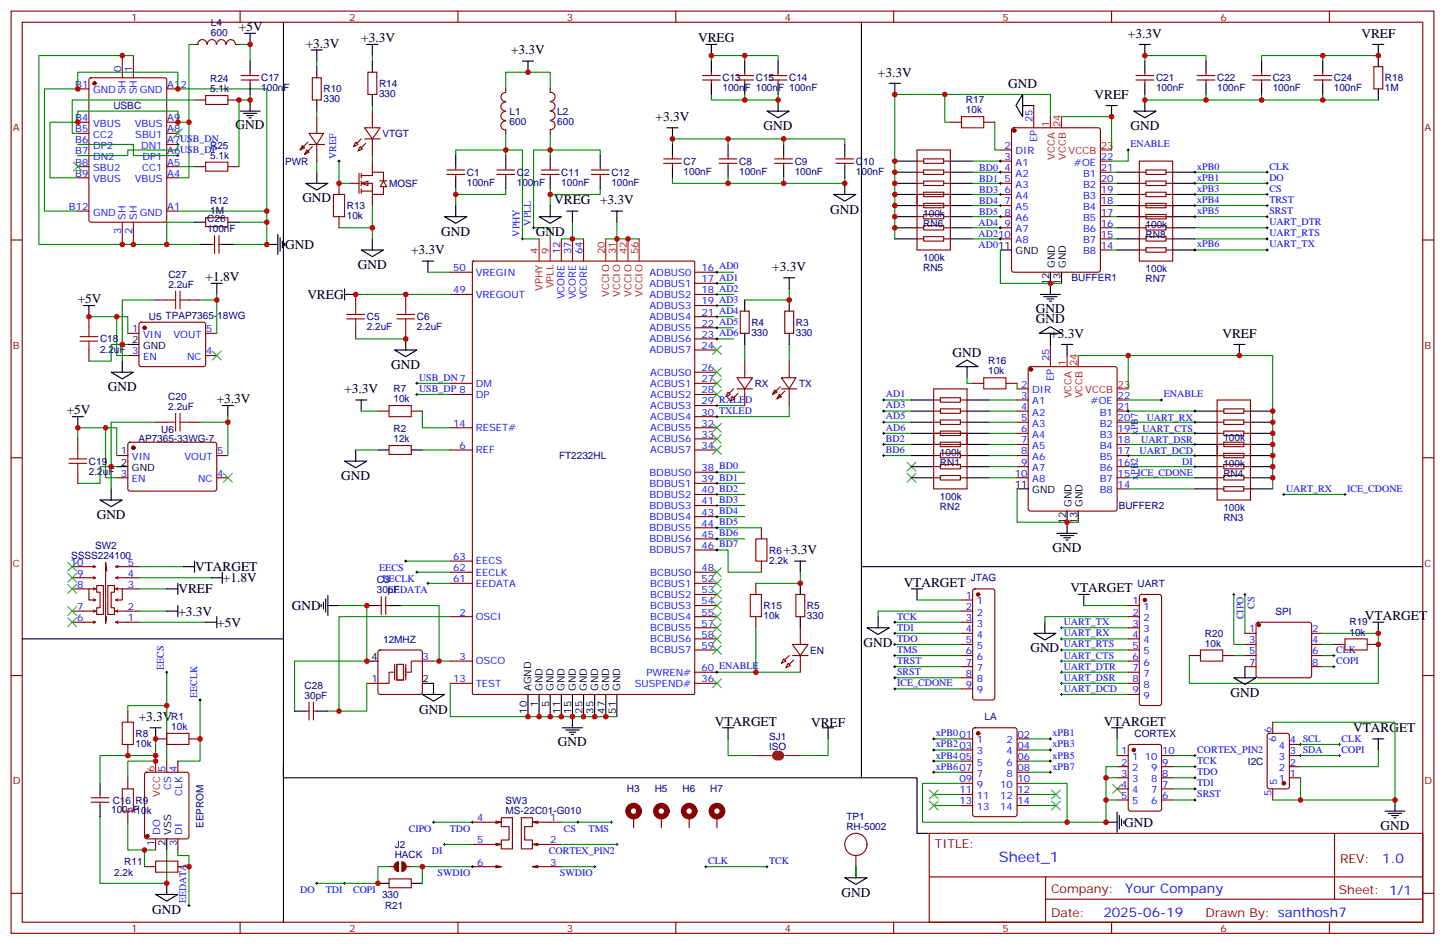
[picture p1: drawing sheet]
<svg xmlns="http://www.w3.org/2000/svg" width="459mm" height="300mm" viewBox="0 0 459 300" stroke-linecap="round" stroke-linejoin="round" font-family="sans-serif">
<defs><g id="words">
<text font-size="4.6" fill="#00f" x="317" y="273.6">Sheet_1</text>
<g font-size="4.2">
<text x="75.8" y="9.9">+5V</text>
<text x="358" y="12">+3.3V</text>
<text x="432.1" y="12">VREF</text>
<text x="97" y="15.2">+3.3V</text>
<text x="114.7" y="13.4">+3.3V</text>
<text x="162.2" y="17.3">+3.3V</text>
<text x="221.5" y="13.4">VREG</text>
<text x="278.6" y="24.3">+3.3V</text>
<text x="320" y="27.9">GND</text>
<text x="347.4" y="31.4">VREF</text>
<text x="74.8" y="40.9">GND</text>
<text x="208.1" y="38.4">+3.3V</text>
<text x="242.4" y="41.3">GND</text>
<text x="358.8" y="41.3">GND</text>
<text x="96" y="64.3">GND</text>
<text x="175.9" y="64.9">VREG</text>
<text x="190.4" y="64.9">+3.3V</text>
<text x="263.5" y="67.8">GND</text>
<text x="140.1" y="74.9">GND</text>
<text x="170" y="74.9">GND</text>
<text x="90.5" y="79">GND</text>
<text x="130.5" y="80.8">+3.3V</text>
<text x="65.3" y="89.3">+1.8V</text>
<text x="113.6" y="85.4">GND</text>
<text x="245.1" y="86.1">+3.3V</text>
<text x="97.5" y="94.9">VREG</text>
<text x="24.7" y="96.3">+5V</text>
<text x="328.8" y="99.5">GND</text>
<text x="328.8" y="102.6">GND</text>
<text x="333.3" y="107.2">+3.3V</text>
<text x="388" y="107.2">VREF</text>
<text x="302.3" y="113.2">GND</text>
<text x="124.2" y="117.2">GND</text>
<text x="34.2" y="124.3">GND</text>
<text x="109.3" y="124.9">+3.3V</text>
<text x="21.2" y="131.6">+5V</text>
<text x="68.8" y="128.1">+3.3V</text>
<text x="108.3" y="152.5">GND</text>
<text x="30.7" y="164.8">GND</text>
<text x="248.6" y="176">+3.3V</text>
<text x="334.1" y="175.3">GND</text>
<text x="61.9" y="181.3">VTARGET</text>
<text x="70.7" y="184.8">+1.8V</text>
<text x="56.6" y="188.4">VREF</text>
<text x="286.8" y="186.3">VTARGET</text>
<text x="339.7" y="188">VTARGET</text>
<text x="56.6" y="195.4">+3.3V</text>
<text x="92.6" y="193.7">GND</text>
<text x="433.2" y="196.8">VTARGET</text>
<text x="69" y="199">+5V</text>
<text x="274.1" y="205.3">GND</text>
<text x="327" y="207.1">GND</text>
<text x="390.5" y="221.2">GND</text>
<text x="133" y="226.6">GND</text>
<text x="44" y="228.9">+3.3V</text>
<text x="226.8" y="230.4">VTARGET</text>
<text x="257.4" y="230.7">VREF</text>
<text x="350.3" y="230.4">VTARGET</text>
<text x="429.5" y="232.5">VTARGET</text>
<text x="177.1" y="236.7">GND</text>
<text x="356.8" y="262.5">GND</text>
<text x="438.1" y="263.5">GND</text>
<text x="267.1" y="284.7">GND</text>
<text x="48.3" y="290.1">GND</text>
</g>
<g font-size="4.2" fill="#00f">
<text x="438.7" y="273.8">1.0</text>
<text x="357.1" y="283.4">Your Company</text>
<text x="350.2" y="291.2">2025-06-19</text>
</g>
<g font-size="3.9" fill="#800">
<text x="296.7" y="269.2">TITLE:</text>
<text x="425.3" y="273.8">REV:</text>
<text x="333.6" y="283.4">Company:</text>
<text x="425" y="284">Sheet: 1/1</text>
<text x="333.6" y="291">Date:</text>
<text x="382.6" y="291.1">Drawn By: santhosh7</text>
</g>
<g font-size="3.2" fill="#800">
<text x="41.6" y="6.5">1</text>
<text x="110.8" y="6.5">2</text>
<text x="179.9" y="6.5">3</text>
<text x="249.1" y="6.5">4</text>
<text x="318.2" y="6.5">5</text>
<text x="387.3" y="6.5">6</text>
<text x="4.1" y="41.6">A</text>
<text x="452.1" y="41.6">A</text>
<text x="4.1" y="110.8">B</text>
<text x="452.1" y="110.8">B</text>
<text x="4.1" y="179.9">C</text>
<text x="452.1" y="179.9">C</text>
<text x="4.1" y="249.1">D</text>
<text x="452.1" y="249.1">D</text>
<text x="41.6" y="295.8">1</text>
<text x="110.8" y="295.8">2</text>
<text x="179.9" y="295.8">3</text>
<text x="249.1" y="295.8">4</text>
<text x="318.2" y="295.8">5</text>
<text x="387.3" y="295.8">6</text>
</g>
<g font-size="3.2" fill="#000080">
<text x="67" y="11.5">600</text>
<text x="67" y="8.3">L4</text>
<text x="66.7" y="29.3">5.1k</text>
<text x="66.7" y="26.1">R24</text>
<text x="82.9" y="29">100nF</text>
<text x="82.9" y="25.8">C17</text>
<text x="102.7" y="29.4">R10</text>
<text x="120.3" y="27.6">R14</text>
<text x="229.3" y="29">100nF 100nF 100nF</text>
<text x="229.3" y="25.8">C13</text>
<text x="239.9" y="25.8">C15</text>
<text x="250.5" y="25.8">C14</text>
<text x="366.9" y="29">100nF</text>
<text x="366.9" y="25.8">C21</text>
<text x="386.3" y="29">100nF</text>
<text x="386.3" y="25.8">C22</text>
<text x="403.9" y="29">100nF</text>
<text x="403.9" y="25.8">C23</text>
<text x="423.3" y="29">100nF</text>
<text x="423.3" y="25.8">C24</text>
<text x="439.6" y="28.8">1M</text>
<text x="439.6" y="25.9">R18</text>
<text x="36" y="34.6">USBC</text>
<text x="102.7" y="32.5">330</text>
<text x="120.3" y="30.8">330</text>
<text x="306.6" y="36">10k</text>
<text x="306.6" y="32.8">R17</text>
<text x="161.7" y="39.6">600</text>
<text x="161.7" y="36.5">L1</text>
<text x="176.9" y="39.6">600</text>
<text x="176.9" y="36.5">L2</text>
<text x="66.7" y="47.3">R25</text>
<text x="121.4" y="43.5">VTGT</text>
<text x="66.7" y="50.4">5.1k</text>
<text x="90.5" y="52.3">PWR</text>
<text x="217" y="52.3">C7</text>
<text x="234.6" y="52.3">C8</text>
<text x="252.2" y="52.3">C9</text>
<text x="271.6" y="52.3">C10</text>
<text x="123.5" y="59.4">MOSF</text>
<text x="148.2" y="59">100nF</text>
<text x="148.2" y="55.8">C1</text>
<text x="164" y="59">100nF</text>
<text x="164" y="55.8">C2</text>
<text x="178.2" y="59">100nF</text>
<text x="178.2" y="55.8">C11</text>
<text x="194" y="59">100nF</text>
<text x="194" y="55.8">C12</text>
<text x="217" y="55.5">100nF</text>
<text x="234.6" y="55.5">100nF</text>
<text x="252.2" y="55.5">100nF</text>
<text x="271.6" y="55.5">100nF</text>
<text x="66.7" y="64.9">R12</text>
<text x="65.8" y="70.6">C26</text>
<text x="66.7" y="68.1">1M</text>
<text x="110.1" y="69.6">10k</text>
<text x="110.1" y="66.4">R13</text>
<text x="293" y="68.8">100k</text>
<text x="293" y="72">RN6</text>
<text x="65.8" y="73.7">100nF</text>
<text x="363.6" y="72.3">100k</text>
<text x="363.6" y="75.5">RN8</text>
<text x="293" y="82.9">100k</text>
<text x="53.4" y="88.1">C27</text>
<text x="293" y="86.1">RN5</text>
<text x="340.1" y="89.3">BUFFER1</text>
<text x="363.6" y="86.4">100k</text>
<text x="363.6" y="89.6">RN7</text>
<text x="53.4" y="91.4">2.2uF</text>
<text x="47.3" y="101.7">U5 TPAP7365-18WG</text>
<text x="116.4" y="101.7">C5</text>
<text x="132.3" y="101.7">C6</text>
<text x="116.4" y="104.9">2.2uF</text>
<text x="132.3" y="104.9">2.2uF</text>
<text x="238.5" y="106.6">330</text>
<text x="238.5" y="103.5">R4</text>
<text x="252.6" y="106.6">330</text>
<text x="252.6" y="103.5">R3</text>
<text x="31.7" y="112">2.2uF 3</text>
<text x="31.7" y="108.7">C18</text>
<text x="313.6" y="118.9">10k</text>
<text x="313.6" y="115.7">R16</text>
<text x="124.9" y="124.5">R7</text>
<text x="239.5" y="122.8">RX</text>
<text x="253.6" y="122.8">TX</text>
<text x="53.4" y="130.2">2.2uF</text>
<text x="53.4" y="127">C20</text>
<text x="124.9" y="127.7">10k</text>
<text x="51.2" y="137.6">U6</text>
<text x="124.9" y="137.2">R2</text>
<text x="43.9" y="140.5">AP7365-33WG-7</text>
<text x="124.9" y="140.4">12k</text>
<text x="388.3" y="140.1">100k</text>
<text x="28.2" y="147.5">C19</text>
<text x="177.4" y="145.8">FT2232HL</text>
<text x="298.3" y="144.6">100k</text>
<text x="298.3" y="147.8">RN1</text>
<text x="388.3" y="148.2">100k</text>
<text x="28.2" y="150.8">2.2uF 3</text>
<text x="388.3" y="151.3">RN4</text>
<text x="298.3" y="158.7">100k</text>
<text x="298.3" y="161.9">RN2</text>
<text x="355" y="161.7">BUFFER2</text>
<text x="388.3" y="162.3">100k</text>
<text x="388.3" y="165.5">RN3</text>
<text x="22.6" y="177.6">SSSS224100</text>
<text x="30.2" y="174.2">SW2</text>
<text x="244.1" y="179">2.2k</text>
<text x="244.1" y="175.7">R6</text>
<text x="119.6" y="185.2">C3</text>
<text x="308.1" y="184.5">JTAG</text>
<text x="119.6" y="188.4">30pF</text>
<text x="361" y="186.3">UART</text>
<text x="242.4" y="196.6">10k</text>
<text x="242.4" y="193.4">R15</text>
<text x="256.1" y="196.6">330</text>
<text x="256.1" y="193.4">R5</text>
<text x="404.8" y="195.2">SPI</text>
<text x="382.4" y="202.1">R20</text>
<text x="428.3" y="201.8">10k</text>
<text x="428.3" y="198.6">R19</text>
<text x="121.6" y="204">12MHZ</text>
<text x="257.2" y="207.5">EN</text>
<text x="382.4" y="205.3">10k</text>
<text x="96.7" y="221.9">30pF</text>
<text x="96.7" y="218.7">C28</text>
<text x="43" y="233.9">R8</text>
<text x="54.3" y="231.8">10k</text>
<text x="54.3" y="228.6">R1</text>
<text x="312.4" y="228.7">LA</text>
<text x="360.1" y="234">CORTEX</text>
<text x="43" y="237.2">10k</text>
<text x="244.1" y="238.1">ISO</text>
<text x="244.1" y="234.9">SJ1</text>
<text x="396.1" y="242.8">I2C</text>
<text x="199" y="251.5">H3</text>
<text x="207.8" y="251.5">H5</text>
<text x="216.6" y="251.5">H6</text>
<text x="225.4" y="251.5">H7</text>
<text x="35.8" y="255.2">C16</text>
<text x="43" y="255.1">R9</text>
<text x="160.5" y="255.4">SW3</text>
<text x="35.3" y="258.2">100nF10k</text>
<text x="64.6" y="262.9" transform="rotate(-90 64.6 262.9)">EEPROM</text>
<text x="160.5" y="258.6">MS-22C01-G010</text>
<text x="268.6" y="263.5">RH-5002</text>
<text x="268.6" y="260.3">TP1</text>
<text x="125.3" y="269.2">J2</text>
<text x="39.4" y="274.5">R11</text>
<text x="125.3" y="272.3">HACK</text>
<text x="36.2" y="278.1">2.2k</text>
<text x="121.3" y="285.2">330</text>
<text x="122.2" y="288.7">R21</text>
</g>
<g font-size="3.2" fill="#00f">
<text x="38.5" y="22.9" transform="rotate(-90 38.5 22.9)">0</text>
<text x="42" y="22.9" transform="rotate(-90 42 22.9)">1</text>
<text x="23.9" y="27.9">B1</text>
<text x="29.5" y="29.6">GND</text>
<text x="39.9" y="30" transform="rotate(-90 39.9 30)">SH</text>
<text x="43.4" y="30" transform="rotate(-90 43.4 30)">SH</text>
<text x="44.3" y="29.6">GND</text>
<text x="53.1" y="27.9">A12</text>
<text x="23.9" y="38.5">B4</text>
<text x="23.9" y="42">B5</text>
<text x="29.5" y="40.2">VBUS</text>
<text x="42.8" y="40.2">VBUS</text>
<text x="53.1" y="42">A8</text>
<text x="53.1" y="38.5">A9</text>
<text x="327.7" y="38.8" transform="rotate(-90 327.7 38.8)">25</text>
<text x="23.9" y="45.5">B6</text>
<text x="29.5" y="43.7">CC2</text>
<text x="29.5" y="47.3">DP2</text>
<text x="42.9" y="43.7">SBU1</text>
<text x="44.8" y="47.3">DN1</text>
<text x="53.1" y="45.5">A7USB_DN</text>
<text x="318.8" y="47.3">2</text>
<text x="329.1" y="45.2" transform="rotate(-90 329.1 45.2)">EP</text>
<text x="358.8" y="46.8">ENABLE</text>
<text x="23.9" y="49">B7</text>
<text x="23.9" y="52.6">B8</text>
<text x="29.5" y="50.8">DN2</text>
<text x="45.2" y="50.8">DP1</text>
<text x="53.1" y="52.6">A5</text>
<text x="53.1" y="49">A6USB_DP</text>
<text x="106.7" y="50.4" transform="rotate(-90 106.7 50.4)">VREF</text>
<text x="318.8" y="50.8">3</text>
<text x="322.3" y="49">DIR</text>
<text x="322.3" y="52.6">A1</text>
<text x="340.8" y="52.6">#OE</text>
<text x="349.4" y="50.8">22</text>
<text x="379.9" y="53.9">xPB0</text>
<text x="402.9" y="53.9">CLK</text>
<text x="23.9" y="56.1">B9</text>
<text x="29.5" y="54.3">SBU2</text>
<text x="29.5" y="57.9">VBUS</text>
<text x="42.8" y="57.9">VBUS</text>
<text x="45.2" y="54.3">CC1</text>
<text x="53.1" y="56.1">A4</text>
<text x="310.8" y="54.2">BD0</text>
<text x="310.8" y="57.7">BD1</text>
<text x="318.8" y="54.3">4</text>
<text x="318.8" y="57.9">5</text>
<text x="322.3" y="56.1">A2</text>
<text x="322.3" y="59.6">A3</text>
<text x="343.8" y="59.6">B2</text>
<text x="343.8" y="56.1">B1</text>
<text x="349.4" y="57.9">20</text>
<text x="349.4" y="54.3">21</text>
<text x="379.9" y="57.4">xPB1</text>
<text x="402.9" y="57.4">DO</text>
<text x="310.8" y="61.2">BD3</text>
<text x="310.8" y="64.8">BD4</text>
<text x="318.8" y="61.4">6</text>
<text x="318.8" y="64.9">7</text>
<text x="322.3" y="63.1">A4</text>
<text x="343.8" y="63.1">B3</text>
<text x="349.4" y="64.9">18</text>
<text x="349.4" y="61.4">19</text>
<text x="379.9" y="60.9">xPB3</text>
<text x="379.9" y="64.5">xPB4</text>
<text x="402.9" y="60.9">CS</text>
<text x="402.9" y="64.5">TRST</text>
<text x="21.8" y="66.7">B12</text>
<text x="29.5" y="68.4">GND</text>
<text x="39.9" y="69.8" transform="rotate(-90 39.9 69.8)">SH</text>
<text x="43.4" y="69.8" transform="rotate(-90 43.4 69.8)">SH</text>
<text x="44.3" y="68.4">GND</text>
<text x="53.1" y="66.7">A1</text>
<text x="168.5" y="71.6" transform="rotate(-90 168.5 71.6)">VPLL</text>
<text x="310.6" y="71.8">AD4</text>
<text x="310.8" y="68.3">BD5</text>
<text x="318.8" y="68.4">8</text>
<text x="318.8" y="72">9</text>
<text x="322.3" y="66.7">A5</text>
<text x="322.3" y="70.2">A6</text>
<text x="343.8" y="70.2">B5</text>
<text x="343.8" y="66.7">B4</text>
<text x="349.4" y="72">16</text>
<text x="349.4" y="68.4">17</text>
<text x="379.9" y="68">xPB5</text>
<text x="402.9" y="68">SRST</text>
<text x="402.9" y="71.5">UART_DTR</text>
<text x="38.5" y="74.3" transform="rotate(-90 38.5 74.3)">3</text>
<text x="42" y="74.3" transform="rotate(-90 42 74.3)">2</text>
<text x="164.9" y="75.1" transform="rotate(-90 164.9 75.1)">VPHY</text>
<text x="310.6" y="75.4">AD210</text>
<text x="322.3" y="73.7">A7</text>
<text x="322.3" y="77.3">A8</text>
<text x="343.8" y="77.3">B7</text>
<text x="343.8" y="73.7">B6</text>
<text x="349.4" y="75.5">15</text>
<text x="402.9" y="75">UART_RTS</text>
<text x="177.8" y="80.8" transform="rotate(-90 177.8 80.8)">12</text>
<text x="181.3" y="80.8" transform="rotate(-90 181.3 80.8)">37</text>
<text x="184.9" y="80.8" transform="rotate(-90 184.9 80.8)">64</text>
<text x="310.6" y="78.9">AD011</text>
<text x="343.8" y="80.8">B8</text>
<text x="349.4" y="79">14</text>
<text x="379.9" y="78.6">xPB6</text>
<text x="402.9" y="78.6">UART_TX</text>
<text x="143.8" y="86.1">50</text>
<text x="151" y="87.5">VREGIN</text>
<text x="206.1" y="87.5">ADBUS0</text>
<text x="222.6" y="86.1">16 AD0</text>
<text x="222.6" y="89.6">17 AD1</text>
<text x="143.8" y="93.1">49</text>
<text x="151" y="94.5">VREGOUT</text>
<text x="179.2" y="95.1" transform="rotate(-90 179.2 95.1)">VCORE</text>
<text x="182.7" y="95.1" transform="rotate(-90 182.7 95.1)">VCORE</text>
<text x="186.3" y="95.1" transform="rotate(-90 186.3 95.1)">VCORE</text>
<text x="206.1" y="91">ADBUS1</text>
<text x="206.1" y="94.5">ADBUS2</text>
<text x="222.6" y="93.1">18 AD2</text>
<text x="206.1" y="98.1">ADBUS3</text>
<text x="206.1" y="101.6">ADBUS4</text>
<text x="222.6" y="96.7">19 AD3</text>
<text x="222.6" y="100.2">21 AD4</text>
<text x="41.9" y="105.5">1</text>
<text x="45.4" y="107.2">VIN</text>
<text x="55" y="107.2">VOUT</text>
<text x="65.4" y="105.5">5</text>
<text x="206.1" y="105.1">ADBUS5</text>
<text x="222.6" y="103.7">22 AD5</text>
<text x="222.6" y="107.2">23 AD6</text>
<text x="65.4" y="112.5">4</text>
<text x="206.1" y="108.7">ADBUS6</text>
<text x="206.1" y="112.2">ADBUS7</text>
<text x="222.6" y="110.8">24</text>
<text x="45.4" y="114.3">EN</text>
<text x="59.4" y="114.3">NC</text>
<text x="206.4" y="119.2">ACBUS0</text>
<text x="222.6" y="117.8">26</text>
<text x="333" y="114.7" transform="rotate(-90 333 114.7)">25</text>
<text x="133" y="120.8">USB_DN7</text>
<text x="133" y="124.4">USB_DP 8</text>
<text x="151" y="122.8">DM</text>
<text x="206.4" y="122.8">ACBUS1</text>
<text x="222.6" y="121.4">27</text>
<text x="222.6" y="124.9">28</text>
<text x="324.1" y="123.1">2</text>
<text x="327.6" y="124.9">DIR</text>
<text x="334.4" y="121" transform="rotate(-90 334.4 121)">EP</text>
<text x="151" y="126.3">DP</text>
<text x="206.4" y="126.3">ACBUS2</text>
<text x="206.4" y="129.8">ACBUS3</text>
<text x="222.6" y="128.4">29 RXLED</text>
<text x="222.6" y="131.9">30 TXLED</text>
<text x="281.2" y="126.1">AD1</text>
<text x="281.2" y="129.6">AD3</text>
<text x="324.1" y="126.6">3</text>
<text x="324.1" y="130.2">4</text>
<text x="327.6" y="128.4">A1</text>
<text x="327.6" y="131.9">A2</text>
<text x="346.1" y="128.4">#OE</text>
<text x="349" y="131.9">B1</text>
<text x="354.7" y="130.2">21</text>
<text x="354.7" y="126.6">22</text>
<text x="369.4" y="126.2">ENABLE</text>
<text x="143.8" y="135.5">14</text>
<text x="151" y="136.9">RESET#</text>
<text x="206.4" y="133.3">ACBUS4</text>
<text x="206.4" y="136.9">ACBUS5</text>
<text x="222.6" y="135.5">32</text>
<text x="281.2" y="133.2">AD5</text>
<text x="281.2" y="136.7">AD6</text>
<text x="324.1" y="133.7">5</text>
<text x="324.1" y="137.2">6</text>
<text x="327.6" y="135.5">A3</text>
<text x="349" y="135.5">B2</text>
<text x="354.7" y="137.2">19</text>
<text x="354.7" y="133.7">20</text>
<text x="362.6" y="137.2">UART_CTS</text>
<text x="364" y="133.6">UART_RX</text>
<text x="145.8" y="142.5">6</text>
<text x="151" y="143.9">REF</text>
<text x="206.4" y="140.4">ACBUS6</text>
<text x="206.4" y="143.9">ACBUS7</text>
<text x="222.6" y="139">33</text>
<text x="222.6" y="142.5">34</text>
<text x="281.2" y="140.2">BD2</text>
<text x="281.2" y="143.8">BD6</text>
<text x="324.1" y="140.8">7</text>
<text x="327.6" y="139">A4</text>
<text x="327.6" y="142.5">A5</text>
<text x="349" y="142.5">B4</text>
<text x="349" y="139">B3</text>
<text x="354.7" y="140.8">18</text>
<text x="361.2" y="138.3" transform="rotate(-90 361.2 138.3)">xPB7</text>
<text x="362.2" y="140.7">UART_DSR</text>
<text x="38.4" y="144.3">1</text>
<text x="41.9" y="146">VIN</text>
<text x="58.5" y="146">VOUT</text>
<text x="69" y="144.3">5</text>
<text x="222.6" y="149.6">38 BD0</text>
<text x="324.1" y="144.3">8</text>
<text x="324.1" y="147.8">9</text>
<text x="327.6" y="146">A6</text>
<text x="327.6" y="149.6">A7</text>
<text x="349" y="149.6">B6</text>
<text x="349" y="146">B5</text>
<text x="354.7" y="147.8">16</text>
<text x="354.7" y="144.3">17</text>
<text x="361.7" y="144.2">UART_DCD</text>
<text x="375.2" y="147.7">DI</text>
<text x="41.9" y="153.1">EN</text>
<text x="62.9" y="153.1">NC</text>
<text x="69" y="151.3">4</text>
<text x="206.1" y="151">BDBUS0</text>
<text x="206.1" y="154.5">BDBUS1</text>
<text x="222.6" y="153.1">39 BD1</text>
<text x="322.1" y="151.3">10</text>
<text x="327.6" y="153.1">A8</text>
<text x="349" y="153.1">B7</text>
<text x="354.7" y="154.9">14</text>
<text x="354.7" y="151.3">15 ICE_CDONE</text>
<text x="361.2" y="152.4" transform="rotate(-90 361.2 152.4)">xPB2</text>
<text x="206.1" y="158">BDBUS2</text>
<text x="206.1" y="161.6">BDBUS3</text>
<text x="222.6" y="156.6">40 BD2</text>
<text x="222.6" y="160.2">41 BD3</text>
<text x="349" y="156.6">B8</text>
<text x="408.2" y="156.2">UART_RX</text>
<text x="427.6" y="156.2">ICE_CDONE</text>
<text x="206.1" y="165.1">BDBUS4</text>
<text x="222.6" y="163.7">43 BD4</text>
<text x="222.6" y="167.2">44 BD5</text>
<text x="206.1" y="168.6">BDBUS5</text>
<text x="206.1" y="172.2">BDBUS6</text>
<text x="222.6" y="170.7">45 BD6</text>
<text x="22.4" y="179.6">10</text>
<text x="40.6" y="179.6">5</text>
<text x="143.8" y="177.8">63</text>
<text x="151" y="179.2">EECS</text>
<text x="206.1" y="175.7">BDBUS7</text>
<text x="222.6" y="174.3">46 BD7</text>
<text x="24.4" y="183.1">9</text>
<text x="40.6" y="183.1">4</text>
<text x="120.3" y="181.3">EECS</text>
<text x="121.4" y="184.8">EECLK</text>
<text x="143.8" y="181.3">62</text>
<text x="143.8" y="184.9">61</text>
<text x="151" y="182.7">EECLK</text>
<text x="206.4" y="182.7">BCBUS0</text>
<text x="222.6" y="181.3">48</text>
<text x="222.6" y="184.9">52</text>
<text x="24.4" y="186.6">8</text>
<text x="40.6" y="186.6">3</text>
<text x="123.1" y="188.3">EEDATA</text>
<text x="151" y="186.3">EEDATA</text>
<text x="206.4" y="186.3">BCBUS1</text>
<text x="206.4" y="189.8">BCBUS2</text>
<text x="222.6" y="188.4">53</text>
<text x="222.6" y="191.9">54</text>
<text x="306.5" y="190.1">1</text>
<text x="310" y="191.9">1</text>
<text x="359.4" y="191.9">1</text>
<text x="24.4" y="193.7">7</text>
<text x="24.4" y="197.2">6</text>
<text x="40.6" y="197.2">1</text>
<text x="40.6" y="193.7">2</text>
<text x="145.8" y="195.4">2</text>
<text x="151" y="196.8">OSCI</text>
<text x="206.4" y="193.3">BCBUS3</text>
<text x="206.4" y="196.8">BCBUS4</text>
<text x="222.6" y="195.4">55</text>
<text x="284.7" y="196.7">TCK</text>
<text x="306.5" y="193.7">2</text>
<text x="306.5" y="197.2">3</text>
<text x="310" y="195.4">2</text>
<text x="359.4" y="195.4">2</text>
<text x="362.9" y="193.7">1</text>
<text x="362.9" y="197.2">2</text>
<text x="394.6" y="196.6" transform="rotate(-90 394.6 196.6)">CIPO</text>
<text x="398.1" y="193.3" transform="rotate(-90 398.1 193.3)">CS</text>
<text x="206.4" y="200.4">BCBUS5</text>
<text x="206.4" y="203.9">BCBUS6</text>
<text x="222.6" y="199">57</text>
<text x="222.6" y="202.5">58</text>
<text x="284.7" y="203.8">TDO</text>
<text x="284.7" y="200.3">TDI</text>
<text x="306.5" y="200.7">4</text>
<text x="310" y="199">3</text>
<text x="310" y="202.5">4</text>
<text x="337.6" y="198.5">UART_TX</text>
<text x="337.6" y="202">UART_RX</text>
<text x="359.4" y="199">3</text>
<text x="359.4" y="202.5">4</text>
<text x="362.9" y="200.7">3</text>
<text x="396.4" y="200.7">1</text>
<text x="416.5" y="200.7">2</text>
<text x="134.1" y="209.5">3</text>
<text x="145.8" y="209.5">3</text>
<text x="206.4" y="207.4">BCBUS7</text>
<text x="222.6" y="206">59</text>
<text x="284.7" y="207.3">TMS</text>
<text x="306.5" y="204.3">5</text>
<text x="306.5" y="207.8">6</text>
<text x="310" y="206">5</text>
<text x="310" y="209.5">6</text>
<text x="337.6" y="205.6">UART_RTS</text>
<text x="337.6" y="209.1">UART_CTS</text>
<text x="359.4" y="206">5</text>
<text x="359.4" y="209.5">6</text>
<text x="362.9" y="204.3">4</text>
<text x="362.9" y="207.8">5</text>
<text x="396.4" y="204.3">3</text>
<text x="396.4" y="207.8">5</text>
<text x="416.5" y="204.3">4</text>
<text x="416.5" y="207.8">6</text>
<text x="424.1" y="207.4">CLK</text>
<text x="52" y="212.7" transform="rotate(-90 52 212.7)">EECS</text>
<text x="151" y="211">OSCO</text>
<text x="205.2" y="214.5">PWREN#</text>
<text x="222.6" y="213.1">60 ENABLE</text>
<text x="284.7" y="214.4">SRST</text>
<text x="284.7" y="210.9">TRST</text>
<text x="306.5" y="211.3">7</text>
<text x="306.5" y="214.8">8</text>
<text x="310" y="213.1">7</text>
<text x="337.6" y="212.6">UART_DTR</text>
<text x="359.4" y="213.1">7</text>
<text x="362.9" y="211.3">6</text>
<text x="362.9" y="214.8">7</text>
<text x="396.4" y="211.3">7</text>
<text x="416.5" y="211.3">8</text>
<text x="424.1" y="210.9">COPI</text>
<text x="62.6" y="221.5" transform="rotate(-90 62.6 221.5)">EECLK</text>
<text x="117.9" y="216.6">1</text>
<text x="143.8" y="216.6">13</text>
<text x="151" y="218">TEST</text>
<text x="201.4" y="218">SUSPEND#</text>
<text x="222.6" y="216.6">36</text>
<text x="284.7" y="217.9">ICE_CDONE</text>
<text x="306.5" y="218.4">9</text>
<text x="310" y="216.6">8</text>
<text x="310" y="220.1">9</text>
<text x="337.6" y="216.2">UART_DSR</text>
<text x="337.6" y="219.7">UART_DCD</text>
<text x="359.4" y="216.6">8</text>
<text x="359.4" y="220.1">9</text>
<text x="362.9" y="218.4">8</text>
<text x="362.9" y="221.9">9</text>
<text x="297" y="233.8">xPB001</text>
<text x="334.1" y="233.8">xPB1</text>
<text x="403.6" y="232.8" transform="rotate(-90 403.6 232.8)">6</text>
<text x="297" y="237.3">xPB203</text>
<text x="310" y="236">1</text>
<text x="310" y="239.5">3</text>
<text x="319.5" y="239.5">4</text>
<text x="319.5" y="236">2</text>
<text x="323" y="237.8">04</text>
<text x="323" y="234.2">02</text>
<text x="334.1" y="237.3">xPB3</text>
<text x="355.9" y="239.5">1</text>
<text x="368.8" y="239.5">10</text>
<text x="379.9" y="239.1">CORTEX_PIN2</text>
<text x="405" y="235.6" transform="rotate(-90 405 235.6)">6</text>
<text x="405.9" y="237.8">4</text>
<text x="409.4" y="239.5">3 SDA</text>
<text x="409.4" y="236">4 SCL</text>
<text x="425.8" y="235.5">CLK</text>
<text x="425.8" y="239.1">COPI</text>
<text x="52.6" y="245" transform="rotate(-90 52.6 245)">5</text>
<text x="56.1" y="245" transform="rotate(-90 56.1 245)">4</text>
<text x="297" y="240.8">xPB405</text>
<text x="297" y="244.4">xPB607</text>
<text x="310" y="243.1">5</text>
<text x="319.5" y="243.1">6</text>
<text x="323" y="244.8">08</text>
<text x="323" y="241.3">06</text>
<text x="334.1" y="240.8">xPB5</text>
<text x="334.1" y="244.4">xPB7</text>
<text x="355.9" y="243.1">2</text>
<text x="359.4" y="241.3">1</text>
<text x="359.4" y="244.8">2</text>
<text x="363.3" y="241.3">10</text>
<text x="365.3" y="244.8">9</text>
<text x="368.8" y="243.1">9</text>
<text x="379.9" y="242.6">TCK</text>
<text x="405.9" y="244.8">2</text>
<text x="405.9" y="241.3">3</text>
<text x="409.4" y="243.1">2</text>
<text x="54.3" y="250.9" transform="rotate(-90 54.3 250.9)">CS</text>
<text x="304.5" y="248.4">09</text>
<text x="304.5" y="251.9">11</text>
<text x="310" y="246.6">7</text>
<text x="310" y="250.1">9</text>
<text x="317.5" y="250.1">10</text>
<text x="319.5" y="246.6">8</text>
<text x="323" y="251.9">12</text>
<text x="323" y="248.4">10</text>
<text x="355.9" y="246.6">3</text>
<text x="355.9" y="250.1">4</text>
<text x="359.4" y="248.4">3</text>
<text x="359.4" y="251.9">4</text>
<text x="365.3" y="251.9">7</text>
<text x="365.3" y="248.4">8</text>
<text x="368.8" y="250.1">7</text>
<text x="368.8" y="246.6">8</text>
<text x="379.9" y="246.1">TDO</text>
<text x="379.9" y="249.7">TDI</text>
<text x="405.3" y="249.2" transform="rotate(-90 405.3 249.2)">5</text>
<text x="405.9" y="248.4">1</text>
<text x="409.4" y="246.6">1</text>
<text x="57.9" y="252.7" transform="rotate(-90 57.9 252.7)">CLK</text>
<text x="304.5" y="255.4">13</text>
<text x="310" y="253.6">11</text>
<text x="310" y="257.2">13</text>
<text x="317.5" y="257.2">14</text>
<text x="317.5" y="253.6">12</text>
<text x="323" y="255.4">14</text>
<text x="355.9" y="253.6">5</text>
<text x="359.4" y="255.4">5</text>
<text x="365.3" y="255.4">6</text>
<text x="368.8" y="253.6">6</text>
<text x="379.9" y="253.2">SRST</text>
<text x="403.6" y="252.7" transform="rotate(-90 403.6 252.7)">5</text>
<text x="151.4" y="260.7">4</text>
<text x="174.6" y="260.7">1</text>
<text x="49" y="268.5" transform="rotate(-90 49 268.5)">1</text>
<text x="50.8" y="265" transform="rotate(-90 50.8 265)">DO</text>
<text x="56.1" y="268.5" transform="rotate(-90 56.1 268.5)">3</text>
<text x="57.9" y="265" transform="rotate(-90 57.9 265)">DI</text>
<text x="129.7" y="264.1">CIPO</text>
<text x="142.7" y="264.1">TDO</text>
<text x="151.4" y="267.8">5</text>
<text x="174.6" y="267.8">2</text>
<text x="178.9" y="264.1">CS</text>
<text x="186.8" y="264.1">TMS</text>
<text x="137.1" y="271.1">DI</text>
<text x="151.4" y="274.8">6</text>
<text x="174.2" y="271.1">CORTEX_PIN2</text>
<text x="174.6" y="274.8">3</text>
<text x="224.7" y="274.4">CLK</text>
<text x="244.1" y="274.4">TCK</text>
<text x="138.9" y="278.2">SWDIO</text>
<text x="177.7" y="278.2">SWDIO</text>
<text x="59.1" y="286.8" transform="rotate(-90 59.1 286.8)">EEDATA</text>
<text x="95.3" y="283.5">DO</text>
<text x="103.4" y="283.5">TDI</text>
<text x="112.1" y="283.5">COPI</text>
</g>
<g font-size="3.2" fill="#f00">
<text x="333" y="40.4" transform="rotate(-90 333 40.4)">1</text>
<text x="336.5" y="40.4" transform="rotate(-90 336.5 40.4)">24</text>
<text x="349.4" y="47.3">23</text>
<text x="334.8" y="50.6" transform="rotate(-90 334.8 50.6)">VCCA</text>
<text x="338.3" y="50.7" transform="rotate(-90 338.3 50.7)">VCCB</text>
<text x="339.2" y="49">VCCB</text>
<text x="170.7" y="80.8" transform="rotate(-90 170.7 80.8)">4</text>
<text x="174.3" y="80.8" transform="rotate(-90 174.3 80.8)">9</text>
<text x="191.9" y="80.8" transform="rotate(-90 191.9 80.8)">20</text>
<text x="195.4" y="80.8" transform="rotate(-90 195.4 80.8)">31</text>
<text x="199" y="80.8" transform="rotate(-90 199 80.8)">42</text>
<text x="202.5" y="80.8" transform="rotate(-90 202.5 80.8)">56</text>
<text x="172.2" y="92.4" transform="rotate(-90 172.2 92.4)">VPHY</text>
<text x="175.7" y="91.6" transform="rotate(-90 175.7 91.6)">VPLL</text>
<text x="193.3" y="94.4" transform="rotate(-90 193.3 94.4)">VCCIO</text>
<text x="196.8" y="94.4" transform="rotate(-90 196.8 94.4)">VCCIO</text>
<text x="200.4" y="94.4" transform="rotate(-90 200.4 94.4)">VCCIO</text>
<text x="203.9" y="94.4" transform="rotate(-90 203.9 94.4)">VCCIO</text>
<text x="338.3" y="116.2" transform="rotate(-90 338.3 116.2)">1</text>
<text x="341.8" y="116.2" transform="rotate(-90 341.8 116.2)">24</text>
<text x="344.5" y="124.9">VCCB</text>
<text x="354.7" y="123.1">23</text>
<text x="340.1" y="126.5" transform="rotate(-90 340.1 126.5)">VCCA</text>
<text x="343.6" y="126.5" transform="rotate(-90 343.6 126.5)">VCCB</text>
<text x="49" y="245" transform="rotate(-90 49 245)">6</text>
<text x="50.8" y="253.1" transform="rotate(-90 50.8 253.1)">VCC</text>
</g>
<g font-size="3.2">
<text x="322.3" y="80.8">GND</text>
<text x="334.8" y="85.1" transform="rotate(-90 334.8 85.1)">GND</text>
<text x="338.3" y="85.1" transform="rotate(-90 338.3 85.1)">GND</text>
<text x="333" y="90.6" transform="rotate(-90 333 90.6)">12</text>
<text x="336.5" y="90.6" transform="rotate(-90 336.5 90.6)">13</text>
<text x="41.9" y="109">2</text>
<text x="45.4" y="110.8">GND</text>
<text x="38.4" y="147.8">2</text>
<text x="41.9" y="149.6">GND</text>
<text x="322.1" y="154.9">11</text>
<text x="327.6" y="156.6">GND</text>
<text x="340.1" y="161" transform="rotate(-90 340.1 161)">GND</text>
<text x="343.6" y="161" transform="rotate(-90 343.6 161)">GND</text>
<text x="338.3" y="166.5" transform="rotate(-90 338.3 166.5)">12</text>
<text x="341.8" y="166.5" transform="rotate(-90 341.8 166.5)">13</text>
<text x="117.9" y="209.5">4</text>
<text x="134.1" y="216.6">2</text>
<text x="168.6" y="219.4" transform="rotate(-90 168.6 219.4)">AGND</text>
<text x="172.2" y="219.4" transform="rotate(-90 172.2 219.4)">GND</text>
<text x="175.7" y="219.4" transform="rotate(-90 175.7 219.4)">GND</text>
<text x="179.2" y="219.4" transform="rotate(-90 179.2 219.4)">GND</text>
<text x="182.7" y="219.4" transform="rotate(-90 182.7 219.4)">GND</text>
<text x="186.3" y="219.4" transform="rotate(-90 186.3 219.4)">GND</text>
<text x="189.8" y="219.4" transform="rotate(-90 189.8 219.4)">GND</text>
<text x="193.3" y="219.4" transform="rotate(-90 193.3 219.4)">GND</text>
<text x="196.8" y="219.4" transform="rotate(-90 196.8 219.4)">GND</text>
<text x="167.2" y="226.6" transform="rotate(-90 167.2 226.6)">10</text>
<text x="170.7" y="224.6" transform="rotate(-90 170.7 224.6)">1</text>
<text x="174.3" y="224.6" transform="rotate(-90 174.3 224.6)">5</text>
<text x="177.8" y="226.6" transform="rotate(-90 177.8 226.6)">11</text>
<text x="181.3" y="226.6" transform="rotate(-90 181.3 226.6)">15</text>
<text x="184.9" y="226.6" transform="rotate(-90 184.9 226.6)">25</text>
<text x="188.4" y="226.6" transform="rotate(-90 188.4 226.6)">35</text>
<text x="191.9" y="226.6" transform="rotate(-90 191.9 226.6)">47</text>
<text x="195.4" y="226.6" transform="rotate(-90 195.4 226.6)">51</text>
<text x="52.6" y="268.5" transform="rotate(-90 52.6 268.5)">2</text>
<text x="54.3" y="265" transform="rotate(-90 54.3 265)">VSS</text>
</g>
</g></defs>
<g fill="none" stroke="#870000" stroke-width=".35">
<path d="M3.5 3.5h451.6v292.8h-451.6zM7.1 7.1h444.5v285.7h-444.5zM76.2 3.5v3.6M145.3 3.5v3.6M214.5 3.5v3.6M283.6 3.5v3.6M352.8 3.5v3.6M421.9 3.5v3.6M328.1 33.5v7.1M317.5 47.6h3.5M317.5 51.2h3.5M317.5 54.7h3.5"/>
<path d="M317.5 58.2h3.5M321.3 40.8l.4-.2h26.8l.7 .4v44.7l-.4 .7h-27.1l-.6-.4-.1-44.7zM349.2 51.2h3.6M349.2 54.7h3.6M349.2 58.2h3.6M3.5 76.2h3.6M178.2 75.8v7.1M181.7 75.8v7.1M185.2 75.8v7.1M317.5 61.7h3.5M317.5 65.3h3.5M317.5 68.8h3.5"/>
<path d="M317.5 72.3h3.5M317.5 75.8h3.5M349.2 61.7h3.6M349.2 65.3h3.6M349.2 68.8h3.6M349.2 72.3h3.6M349.2 75.8h3.6M349.2 79.4h3.6M451.6 76.2h3.5M142.9 86.4h7M142.9 93.5h7M150 83.1l.3-.2h69.8l.3 .2 .1 137-.2 .3-70 .1-.3-.2z"/>
<path d="M220.5 86.4h7M220.5 90h7M220.5 93.5h7M220.5 97h7M40.6 105.8h3.5M40.6 112.9h3.5M44.3 102.5l.5-.2 20 .1 .5 .6-.1 13-.6 .4h-20.1l-.4-.7v-12.7zM65.3 105.8h3.5M65.3 112.9h3.5M220.5 100.5h7M220.5 104.1h7M220.5 107.6h7"/>
<path d="M220.5 111.1h7M220.5 118.2h7M142.9 121.7h7M142.9 125.2h7M142.9 135.8h7M220.5 121.7h7M220.5 125.2h7M220.5 135.8h7M220.5 128.8h7M220.5 132.3h7M220.5 139.3h7M3.5 145.3h3.6"/>
<path d="M37 144.6h3.6M37 151.7h3.6M40.8 140.6l.5-.2 27.1 .1 .4 .6-.1 14.4-.6 .4h-27.1l-.4-.7v-14.1zM68.8 144.6h3.5M68.8 151.7h3.5M142.9 142.9h7M220.5 142.9h7M220.5 149.9h7M220.5 153.5h7M220.5 157h7M451.6 145.3h3.5M22.9 179.9h7.1"/>
<path d="M29.6 179.6l.7 .3-.7 .4M37 179.9h7.1M37.4 179.6l-.7 .3 .7 .4M142.9 178.2h7M220.5 160.5h7M220.5 164h7M220.5 167.6h7M220.5 171.1h7M220.5 174.6h7M241.7 167.6v3.5M241.7 178.2v3.5M22.9 194h7.1"/>
<path d="M22.9 183.4h7.1M22.9 187h7.1M22.9 197.6h7.1M28.2 187v3.5h1.8M29.6 193.7l.7 .3-.7 .4M29.6 197.2l.7 .4-.7 .3M29.6 183.1l.7 .3-.7 .4M29.6 190.1l.7 .4-.7 .4M29.6 186.6l.7 .4-.7 .3M30.7 185.9h2.1v9.2h-2.1v-2.1h1v-5h-1zM33.9 181.3l-.4-2.8v19.4l.4-2.1M34.2 185.9h2.1v2.1h-1v5h1v2.1h-2.1z"/>
<path d="M37 194h7.1M37 183.4h7.1M37 187h7.1M37 197.6h7.1M37.4 197.2l-.7 .4 .7 .3M37.4 183.1l-.7 .3 .7 .4M37.4 193.7l-.7 .3 .7 .4M37.4 186.6l-.7 .4 .7 .3M37.4 190.1l-.7 .4 .7 .4M38.8 187v3.5h-1.8M142.9 195.8h7M142.9 181.7h7"/>
<path d="M142.9 185.2h7M220.5 195.8h7M220.5 181.7h7M220.5 185.2h7M220.5 188.7h7M220.5 192.3h7M220.5 199.3h7M3.5 214.5h3.6M116.4 217h3.5M120.2 206.6l.4-.2h12.7l.5 .2 .3 .5v12.7l-.3 .5-.5 .2h-12.7l-.4-.2-.3-.5v-12.7zM134.1 209.9h3.5M142.9 209.9h7"/>
<path d="M142.9 217h7M220.5 217h7M220.5 202.8h7M220.5 206.4h7M220.5 213.4h7M451.6 214.5h3.5M45.9 275.2h3.5M56.4 275.2h3.6M294.9 264.6h156.7v28.2h-156.7zM295 278.4h156.4M331.8 278.4v14.1M423.5 264.6l.1 20.9"/>
<path d="M3.5 283.6h3.6M76.2 292.8v3.5M145.3 292.8v3.5M214.5 292.8v3.5M283.6 292.8v3.5M331.8 285.5h119.6M352.8 292.8v3.5M421.9 292.8v3.5M451.6 283.6h3.5"/>
</g>
<g fill="none" stroke="#000" stroke-width=".35">
<path d="M90 19.4v227.5h183.4v-227.5M165.8 19.4h3.5M167.6 19.4v3.5M224 14.1h3.5M225.8 14.1v3.5M243.4 35.3h7.1l-3.6 2.1zM246.9 31.8v3.5M211.7 40.6h3.5M213.4 40.6v3.5M268.1 58.2v3.5M141.1 68.8h7.1l-3.6 2.1zM144.6 65.3v3.5"/>
<path d="M171.1 68.8h7.1l-3.6 2.1zM174.6 65.3v3.5M179.9 67h3.5M181.7 67v3.6M194 67h3.6M195.8 67v3.6M264.6 61.7h7l-3.5 2.2zM317.5 79.4h3.5M67 90h3.6M68.8 90v3.5M109.4 93.5h3.5M109.4 91.7v3.5"/>
<path d="M134.1 82.9h3.5M135.8 82.9v3.5M248.7 88.2h3.5M250.5 88.2v3.5M333.4 86.4v3.6M336.9 86.4v3.6M35.3 118.2h7l-3.5 2.1zM38.8 114.7v3.5M40.6 109.4h3.5M125.2 111.1h7.1l-3.5 2.1zM128.8 107.6v3.5M22.9 132.3h3.6"/>
<path d="M24.7 132.3v3.5M70.6 128.8h3.5M72.3 128.8v3.5M112.9 127h3.5M114.7 127v3.5M31.7 158.7h7.1l-3.5 2.2zM35.3 155.2v3.5M37 148.2h3.6M109.4 146.4h7l-3.5 2.1zM112.9 142.9v3.5M252.2 178.2h3.6M254 178.2v3.5"/>
<path d="M102 191.9v.7M102.7 191.2v2.1M103.4 190.1v4.3M104.1 192.3h3.5M104.1 189.1v6.3M7.1 202.8h82.9M116.4 209.9h3.5M134.1 217h3.5v3.5M47.6 231.1h3.6M49.4 231.1v3.5M134.1 220.5h7l-3.5 2.1zM167.6 220.5v7"/>
<path d="M171.1 220.5v7M174.6 220.5v7M178.2 220.5v7M178.5 231.1h6.4M179.6 231.8h4.2M180.6 232.5h2.1M181.3 233.2h.7M181.7 220.5v10.6M185.2 220.5v7M188.7 220.5v7M192.3 220.5v7M195.8 220.5v7"/>
<path d="M90 243.4v49.4M49.4 284h7l-3.5 2.1zM52.9 280.5v3.5"/>
</g>
<path d="M333.4 37v3.6M336.9 37v3.6M349.2 47.6h3.6M171.1 75.8v7.1M174.6 75.8v7.1M192.3 75.8v7.1M195.8 75.8v7.1M199.3 75.8v7.1M202.8 75.8v7.1" fill="none" stroke="#f00" stroke-width=".35"/>
<path d="M124.9 213.4h-1.4v3.6h-3.6M125.2 211v4.9M125.9 211h2.2v4.9h-2.2zM128.8 211v4.9M134.1 209.9h-3.6v3.5h-1.4" fill="none" stroke="#870012" stroke-width=".35"/>
<g fill="none" stroke="#008700" stroke-width=".35">
<path d="M225.8 19.4v-1.8h21.1v1.8M160.5 28.2v-5.3h14.1v5.3M225.8 30v1.8h21.1v-1.8M144.6 49.4v-1.8h21.2v28.2h5.3M160.5 60v1.7h-15.9v3.6M160.5 42.3v5.3M174.6 42.3v5.3M190.5 49.4v-1.8h-21.2v24.7h5.3v3.5M190.5 60v1.7h-15.9v3.6M213.4 56.4v1.8h54.7v-1.8M213.4 45.9v-1.8h54.7v1.8M178.2 75.8h7"/>
<path d="M181.7 70.6v5.2M192.3 75.8h10.5M195.8 70.6v5.2M49.4 95.2h-10.6v19.5M63.5 95.2h5.3v10.6M68.8 93.5v1.7M112.9 93.5h30M135.8 86.4h7.1M227.5 86.4h5.3M227.5 90h5.3M227.5 93.5h5.3M227.5 97h5.3"/>
<path d="M250.5 91.7v3.5h-14.1M28.2 100.5h12.4v5.3M37 100.5v12.4h3.6M40.6 109.4h-5.3v5.3h-7.1M112.9 107.6h15.9M227.5 107.6h5.3M227.5 100.5h5.3M227.5 104.1h5.3M236.4 109.4v5.3M250.5 109.4v5.3M24.7 139.3v-3.5h12.3v8.8M33.5 135.8v15.9h3.5"/>
<path d="M49.4 134.1h-14.1v21.1M63.5 134.1h8.8v10.5M72.3 132.3v1.8M114.7 130.5h5.2M132.3 121.7h10.6M132.3 125.2h10.6M134.1 130.5v5.3h8.8M227.5 128.8h8.9M250.5 128.8v3.5h-23M37 148.2h-5.3v5.3h-7M112.9 142.9h7M134.1 142.9h8.8"/>
<path d="M227.5 149.9h8.9M227.5 153.5h8.9M227.5 157h8.9M128.8 178.2h14.1M227.5 174.6h3.6v7.1h10.6M227.5 167.6h14.2M227.5 164h8.9M227.5 160.5h8.9M227.5 171.1h8.9M107.6 192.3h8.8v17.6h-22.9v15.9M127 192.3h12.3v17.6M132.3 181.7h10.6"/>
<path d="M135.8 185.2h7.1M142.9 195.8h-35.3v30h8.8v-8.8M239.9 199.3v14.1h-12.4M254 181.7v3.5h-14.1M52.9 213.4v28.3M137.6 209.9h5.3M142.9 217v10.5h52.9M63.5 222.2v19.5h-7.1M31.7 259.3v21.2h21.2v-10.6M56.4 269.9v1.7h3.6v15.9"/>
</g>
<g fill="none" stroke="#3c3" stroke-width=".35">
<path d="M67.4 111.5l2.8 2.8M70.2 111.5l-2.8 2.8M226.1 116.8l2.9 2.8M226.1 109.7l2.9 2.8M229 116.8l-2.9 2.8M229 109.7l-2.9 2.8M226.1 134.4l2.9 2.8M226.1 137.9l2.9 2.9M226.1 123.8l2.9 2.8M226.1 120.3l2.9 2.8M229 134.4l-2.9 2.8M229 137.9l-2.9 2.9"/>
<path d="M229 123.8l-2.9 2.8M229 120.3l-2.9 2.8M70.9 150.3l2.8 2.8M73.7 150.3l-2.8 2.8M226.1 141.5l2.9 2.8M229 141.5l-2.9 2.8M226.1 180.3l2.9 2.8M226.1 183.8l2.9 2.8M226.1 187.3l2.9 2.8M226.1 190.9l2.9 2.8M226.1 194.4l2.9 2.8M226.1 197.9l2.9 2.8"/>
<path d="M229 180.3l-2.9 2.8M229 183.8l-2.9 2.8M229 187.3l-2.9 2.8M229 190.9l-2.9 2.8M229 194.4l-2.9 2.8M229 197.9l-2.9 2.8M226.1 215.5l2.9 2.9M226.1 201.4l2.9 2.9M226.1 205l2.9 2.8M229 215.5l-2.9 2.9M229 201.4l-2.9 2.9M229 205l-2.9 2.8"/>
</g>
<path d="M239.9 171.1h3.5v7.1h-3.5zM49.4 273.4h7v3.5h-7z" fill="none" stroke="#a10000" stroke-width=".35"/>
<g fill="none" stroke="#000" stroke-width=".32">
<path d="M165.5 75.8h.7M165.8 75.5v.7M169 72.3h.7M169.3 72v.7M227.2 86.4h.7M227.2 90h.7M227.2 93.5h.7M227.2 97h.7M227.5 86.1v.7M227.5 89.6v.7M227.5 93.1v.7M227.5 96.7v.7"/>
<path d="M227.2 100.5h.7M227.2 104.1h.7M227.2 107.6h.7M227.5 100.2v.7M227.5 103.7v.7M227.5 107.2v.7M131.9 121.7h.7M131.9 125.2h.7M132.3 121.4v.7M132.3 124.9v.7M227.2 128.8h.7M227.2 132.3h.7"/>
<path d="M227.5 128.4v.7M227.5 131.9v.7M227.2 149.9h.7M227.2 153.5h.7M227.2 157h.7M227.5 149.6v.7M227.5 153.1v.7M227.5 156.6v.7M128.4 178.2h.7M128.8 177.8v.7M227.2 160.5h.7M227.2 164h.7"/>
<path d="M227.2 167.6h.7M227.2 171.1h.7M227.2 174.6h.7M227.5 160.2v.7M227.5 163.7v.7M227.5 167.2v.7M227.5 170.7v.7M227.5 174.3v.7M131.9 181.7h.7M132.3 181.3v.7M135.5 185.2h.7M135.8 184.9v.7"/>
<path d="M52.6 213.4h.7M52.9 213.1v.7M227.2 213.4h.7M227.5 213.1v.7M63.1 222.2h.8M63.5 221.9v.7M59.6 287.5h.7M60 287.2v.7"/>
</g>
<g fill="#870000" stroke="#870000" stroke-width=".35">
<circle cx="321.9" cy="41.5" r=".53"/>
<circle cx="45.9" cy="104.1" r=".53"/>
<circle cx="42.3" cy="142.2" r=".53"/>
</g>
<path d="M114.7 58.2l2.1-.7v1.4z" fill="#fff" stroke="#870000" stroke-width=".35"/>
<g fill="none" stroke="#870000" stroke-width=".35">
<path d="M38.8 17.6v7.1M42.3 17.6v7.1M61.7 14.1h1.1M62.8 14.1a1.41 1.41 0 0 1 1.4-1.5 1.41 1.41 0 0 1 1.4 1.5M65.8 14.1a1.41 1.41 0 0 1 1.4-1.5 1.41 1.41 0 0 1 1.4 1.5M68.8 14.1a1.41 1.41 0 0 1 1.4-1.5 1.41 1.41 0 0 1 1.4 1.5M71.9 14.1a1.41 1.41 0 0 1 1.4-1.5 1.41 1.41 0 0 1 1.4 1.5M74.8 14.1h1M24.7 28.2h3.5M24.7 38.8h3.5M28.5 24.9l.4-.2h23.3l.7 .4v44.7l-.4 .7-23.6 .1-.6-.5-.1-44.7zM52.9 28.2h3.5"/>
<path d="M52.9 38.8h3.5M61.7 31.8h3.6M72.3 31.8h3.5M76.6 25.4h5.6M76.6 24h5.6M79.4 22.9v1.1M79.4 25.4v1.1M99.1 24.7h2.9v7.1h-2.9zM100.5 37v5.3M116.8 22.9h2.8v7.1h-2.8zM160.5 35.4a1.41 1.41 0 0 0-1.5 1.4 1.41 1.41 0 0 0 1.5 1.4M160.5 32.4a1.41 1.41 0 0 0-1.5 1.4 1.41 1.41 0 0 0 1.5 1.5"/>
<path d="M160.5 38.4a1.41 1.41 0 0 0-1.5 1.4 1.41 1.41 0 0 0 1.5 1.4v1.1M160.5 29.4a1.41 1.41 0 0 0-1.5 1.4 1.41 1.41 0 0 0 1.5 1.4M160.5 28.2v1.1M174.6 28.2v1.1M174.6 29.3a1.41 1.41 0 0 1 1.6 1.4 1.41 1.41 0 0 1-1.6 1.4M174.6 32.3a1.41 1.41 0 0 1 1.6 1.4 1.41 1.41 0 0 1-1.6 1.4M174.6 35.3a1.41 1.41 0 0 1 1.6 1.4 1.41 1.41 0 0 1-1.6 1.4M174.6 38.3a1.41 1.41 0 0 1 1.5 1.5 1.41 1.41 0 0 1-1.5 1.4M223 25.4h5.6M223 24h5.6M225.8 22.9v1.1M225.8 25.4v1.1"/>
<path d="M233.5 25.4h5.7M233.5 24h5.7M236.4 22.9v1.1M236.4 25.4v1.1M244.1 25.4h5.7M244.1 24h5.7M246.9 22.9v1.1M246.9 25.4v1.1M301.6 38.8h3.6M312.2 38.8h3.5M360.5 25.4h5.7M360.5 24h5.7"/>
<path d="M363.4 22.9v1.1M363.4 25.4v1.1M379.9 25.4h5.7M379.9 24h5.7M382.8 22.9v1.1M382.8 25.4v1.1M397.6 25.4h5.6M397.6 24h5.6M400.4 22.9v1.1M400.4 25.4v1.1M417 25.4h5.6M417 24h5.6"/>
<path d="M419.8 22.9v1.1M419.8 25.4v1.1M436 21.2h2.9v7h-2.9zM24.7 45.9h3.5M24.7 42.3h3.5M24.7 49.4h3.5M24.7 52.9h3.5M24.7 56.4h3.5M52.9 45.9h3.5M52.9 42.3h3.5M52.9 49.4h3.5M52.9 52.9h3.5"/>
<path d="M52.9 56.4h3.5M61.7 52.9h3.6M72.3 52.9h3.5M96 46.2l.7 .7-1.5 .7zM97.4 47.6l.7 .7-1.4 .7zM97.7 45.2l-2.5 2.4M98.1 42.3h4.6l-2.2 3.6zM98.1 45.9h4.9M99.1 46.6l-2.4 2.4M100.5 45.9v5.3M107.6 58.2v3.5M111.1 58.2h2.8"/>
<path d="M113.9 55v6.4M114.7 55.7h3.5v-1h3.5v2.8M114.7 58.2h3.5v3.5h3.5v-2.4M114.7 55v1.4M114.7 57.5v1.4M114.7 60v1.4M118.2 51.2v3.5M120.5 57.4h2.3M121.7 57.5l1.1 1.8h-2.2zM141.8 54h5.7M141.8 55.4h5.7M144.6 52.9v1.1"/>
<path d="M144.6 55.4v1M157.7 54h5.6M157.7 55.4h5.6M160.5 52.9v1.1M160.5 55.4v1M171.8 54h5.6M171.8 55.4h5.6M174.6 41.3v1M174.6 52.9v1.1M174.6 55.4v1M187.7 54h5.6M187.7 55.4h5.6"/>
<path d="M190.5 52.9v1.1M190.5 55.4v1M210.6 50.4h5.7M210.6 51.9h5.7M213.4 49.4v1M213.4 51.9v1M228.2 50.4h5.7M228.2 51.9h5.7M231.1 49.4v1M231.1 51.9v1M245.9 50.4h5.6M245.9 51.9h5.6"/>
<path d="M248.7 49.4v1M248.7 51.9v1M265.3 50.4h5.6M265.3 51.9h5.6M268.1 49.4v1M268.1 51.9v1M291 58.2h2.2M291 47.6h10.6v31.8h-10.6zM291 51.2h2.2M291 54.7h2.2M293.2 50.4h6.3v1.5h-6.3zM293.2 54h6.3v1.4h-6.3z"/>
<path d="M293.2 57.5h6.3v1.4h-6.3zM299.5 58.2h2.1M299.5 51.2h2.1M299.5 54.7h2.1M361.6 58.2h2.1M361.6 51.2h10.6v31.7h-10.6zM361.6 54.7h2.1M363.7 54h6.4v1.4h-6.4zM363.7 57.5h6.4v1.4h-6.4zM370.1 58.2h2.1M370.1 54.7h2.1M24.7 67h3.5"/>
<path d="M38.8 70.6v7M42.3 70.6v7M52.9 67h3.5M65.3 69.1h7v2.9h-7zM67 77.6h1.1M68.1 74.8v5.6M69.5 74.8v5.6M69.5 77.6h1.1M107.6 68.8v3.5M114.7 60.7h3.5M118.2 61.7v3.6M291 75.8h2.2"/>
<path d="M291 65.3h10.6M291 72.3h2.2M291 61.7h10.6M291 68.8h2.2M293.2 64.6h6.3v1.4h-6.3zM293.2 68.1h6.3v1.4h-6.3zM293.2 71.6h6.3v1.4h-6.3zM293.2 75.1h6.3v1.5h-6.3zM293.2 61h6.3v1.4h-6.3zM299.5 75.8h2.1M299.5 72.3h2.1M299.5 68.8h2.1"/>
<path d="M361.6 75.8h2.1M361.6 65.3h10.6M361.6 72.3h2.1M361.6 61.7h2.1M361.6 68.8h10.6M361.6 79.4h2.1M363.7 68.1h6.4v1.4h-6.4zM363.7 71.6h6.4v1.4h-6.4zM363.7 75.1h6.4v1.5h-6.4zM363.7 78.7h6.4v1.4h-6.4zM363.7 61h6.4v1.4h-6.4zM363.7 64.6h6.4v1.4h-6.4z"/>
<path d="M370.1 75.8h2.1M370.1 72.3h2.1M370.1 61.7h2.1M370.1 79.4h2.1M49.4 95.2h3.5M60 95.2h3.5M112.9 93.5v3.5M128.8 93.5v3.5M234.9 98.8h2.9v7h-2.9zM249.1 98.8h2.8v7h-2.8zM28.2 100.5v3.6M28.2 111.1v3.6"/>
<path d="M112.9 104.1v3.5M128.8 104.1v3.5M233.9 119.9h4.9l-2.4 3.6zM236.4 114.7v5.2M248 119.9h4.6l-2.1 3.6zM250.5 114.7v5.2M326.6 116.6l.4-.2h26.8l.7 .4v44.8l-.4 .6-27.1 .1-.6-.5-.1-44.7zM333.4 109.4v7M24.7 139.3v3.6M49.4 134.1h3.5M60 134.1h3.5M119.9 130.5h3.6"/>
<path d="M130.5 130.5h3.6M231.1 124.5l.7 .7-1.4 .7zM232.5 125.9l.7 .7-1.4 .8zM233.9 123.5h4.9M236.4 123.5v5.3M245.9 123.8l.7 .7-1.4 .7zM247.3 125.2l.7 .7-1.4 .7zM247.6 122.8l-2.4 2.4M248 123.5h4.9M249.1 124.2l-2.5 2.4M250.5 123.5v5.3M296.3 123.5h10.6v31.7h-10.6z"/>
<path d="M296.3 127h2.1M296.3 130.5h2.1M296.3 134.1h2.1M296.3 137.6h10.6M298.4 126.3h6.4v1.4h-6.4zM298.4 129.8h6.4v1.4h-6.4zM298.4 133.3h6.4v1.5h-6.4zM298.4 136.9h6.4v1.4h-6.4zM304.8 127h2.1M304.8 130.5h2.1M304.8 134.1h2.1M308.7 121.7h3.5"/>
<path d="M319.3 121.7h3.5M322.8 123.5h3.5M322.8 127h3.5M322.8 130.5h3.5M322.8 134.1h3.5M322.8 137.6h3.5M354.5 127h3.6M354.5 130.5h3.6M354.5 134.1h3.6M354.5 137.6h3.6M386.3 127h10.6v31.7h-10.6zM386.3 130.5h2.1"/>
<path d="M386.3 134.1h2.1M386.3 137.6h2.1M388.4 129.8h6.4v1.4h-6.4zM388.4 133.3h6.4v1.5h-6.4zM388.4 136.9h6.4v1.4h-6.4zM394.8 130.5h2.1M394.8 134.1h2.1M394.8 137.6h2.1M24.7 149.9v3.6M123.5 141.5h7v2.8h-7zM296.3 141.1h10.6M296.3 144.6h2.1"/>
<path d="M296.3 148.2h2.1M296.3 151.7h2.1M298.4 140.4h6.4v1.4h-6.4zM298.4 143.9h6.4v1.4h-6.4zM298.4 147.5h6.4v1.4h-6.4zM298.4 151h6.4v1.4h-6.4zM304.8 144.6h2.1M304.8 148.2h2.1M304.8 151.7h2.1M322.8 141.1h3.5M322.8 144.6h3.5M322.8 148.2h3.5"/>
<path d="M322.8 151.7h3.5M354.5 141.1h3.6M354.5 144.6h3.6M354.5 148.2h3.6M354.5 151.7h3.6M354.5 155.2h3.6M386.3 141.1h10.6M386.3 144.6h10.6M386.3 148.2h2.1M386.3 151.7h2.1M386.3 155.2h2.1M388.4 143.9h6.4v1.4h-6.4z"/>
<path d="M388.4 147.5h6.4v1.4h-6.4zM388.4 151h6.4v1.4h-6.4zM388.4 154.5h6.4v1.4h-6.4zM388.4 140.4h6.4v1.4h-6.4zM394.8 148.2h2.1M394.8 151.7h2.1M394.8 155.2h2.1M119.9 192.3h1.1M121 189.4v5.7M122.4 192.3h1.1M122.4 189.4v5.7M239.9 185.2v3.5"/>
<path d="M239.9 195.8v3.5M252.6 188.7h2.8v7.1h-2.8zM254 199.3v5.3M305.2 190.5h3.5M305.2 194h3.5M305.2 197.6h3.5M308.9 187.2l.5-.2h5.6l.5 .2 .2 .5v33.8l-.2 .5-.5 .2h-5.6l-.5-.2-.2-.5v-33.8zM358.1 192.3h3.5M358.1 195.8h3.5M358.1 199.3h3.5M361.8 188.9l.5-.2h5.6l.5 .2 .3 .5v33.9l-.3 .5-.5 .2h-5.6l-.5-.2-.2-.5v-33.9zM398.9 197.8l.4-.2h16.3l.5 .2 .2 .5v16.2l-.3 .5-.4 .2h-16.3l-.5-.2-.2-.5v-16.2z"/>
<path d="M248.7 209.2l.7 .7-1.4 .7zM250.1 210.6l.7 .7-1.4 .7zM251.5 204.6h5l-2.5 3.5zM251.5 208.1h5M254 208.1v5.3M305.2 201.1h3.5M305.2 204.6h3.5M305.2 208.1h3.5M305.2 211.7h3.5M305.2 215.2h3.5M305.2 218.7h3.5M358.1 202.8h3.5"/>
<path d="M358.1 206.4h3.5M358.1 209.9h3.5M358.1 213.4h3.5M358.1 217h3.5M377.5 208.1h3.5M388.1 208.1h3.5M395.1 201.1h3.5M395.1 204.6h3.5M395.1 208.1h3.5M395.1 211.7h3.5M416.3 201.1h3.5M416.3 204.6h3.5"/>
<path d="M416.3 208.1h3.5M416.3 211.7h3.5M423.3 204.6h3.6M433.9 204.6h3.5M40.6 225.8v3.5M40.6 236.4v3.5M49.4 234.6h3.5M60 234.6h3.5M97 225.8h1.1M98.1 223v5.6M99.5 223v5.6M99.5 225.8h1"/>
<path d="M354.5 239.9h3.6M358.1 220.5h3.5M358.3 236.6l.5-.2h9.1l.7 .4 .1 20-.5 .7h-9.4l-.7-.4v-20zM368.7 239.9h3.5M28.9 253.3h5.7M28.9 254.7h5.7M31.7 252.2v1.1M31.7 254.7v1.1M40.6 246.9v3.6M40.6 257.5v3.6M46.1 245.4l.5-.2h12.7l.6 .4 .1 20-.5 .7h-12.9l-.7-.4v-20zM52.9 241.7v3.5"/>
<path d="M56.4 241.7v3.5M159.1 259.6h3.5v9.9h-3.5v-2.8h2.5v-4.2h-2.5zM165.5 259.6h3.5v2.9h-2.5v4.2h2.5v2.8h-3.5zM354.5 243.4h3.6M354.5 246.9h3.6M354.5 250.5h3.6M354.5 254h3.6M368.7 243.4h3.5M368.7 246.9h3.5M368.7 250.5h3.5M368.7 254h3.5M49.4 266.3v3.6"/>
<path d="M56.4 266.3v3.6M123.5 279h7v2.9h-7zM123.5 275.2h2.4M128.1 275.2h2.4M149.9 275.2h9.2l-1.8 .3M149.9 268.1h9.2l-1.8 .4M149.9 261.1h9.2l-1.8 .3M157.3 274.8l1.8 .4M157.3 267.8l1.8 .3M157.3 260.7l1.8 .4M170.7 274.8l-1.7 .4M170.7 267.8l-1.7 .3"/>
<path d="M170.7 260.7l-1.7 .4M178.2 275.2h-9.2l1.7 .3M178.2 268.1h-9.2l1.7 .4M178.2 261.1h-9.2l1.7 .3M271.6 271.6v7.1"/>
<circle cx="271.6" cy="268.1" r="3.5"/>
</g>
<g fill="none" stroke="#000" stroke-width=".35">
<path d="M77.6 10.6h3.5M79.4 10.6v3.5M79.4 19.4v3.5M90 7.1v12.3M98.8 15.9h3.5M100.5 15.9v3.5M116.4 14.1h3.5M118.2 14.1v3.5M118.2 19.4v3.5M225.8 19.4v3.5M236.4 19.4v3.5M246.9 19.4v3.5"/>
<path d="M273.4 7.1v12.3M361.6 14.1h3.5M363.4 14.1v3.5M363.4 19.4v3.5M382.8 19.4v3.5M400.4 19.4v3.5M419.8 19.4v3.5M435.7 14.1h3.5M437.4 14.1v7.1M76.2 35.3h6.3M77.3 36h4.2M78.3 36.7h2.1"/>
<path d="M79 37.4h.7M79.4 26.5v3.5M79.4 31.8v3.5M100.5 21.2v3.5M100.5 31.8v3.5M118.2 30v3.5M225.8 26.5v3.5M236.4 26.5v3.5M246.9 26.5v3.5M282.2 26.5h3.6M284 26.5v3.5M324.6 30v7l-2.2-3.5z"/>
<path d="M324.6 33.5h3.5M351 33.5h3.5M352.8 33.5v3.5M359.8 35.3h7.1l-3.5 2.1zM363.4 26.5v3.5M363.4 31.8v3.5M382.8 26.5v3.5M400.4 26.5v3.5M419.8 26.5v3.5M437.4 28.2v3.6M97 58.2h7.1l-3.6 2.1zM100.5 54.7v3.5"/>
<path d="M144.6 49.4v3.5M144.6 56.4v3.6M160.5 49.4v3.5M160.5 56.4v3.6M174.6 49.4v3.5M174.6 56.4v3.6M190.5 49.4v3.5M190.5 56.4v3.6M213.4 45.9v3.5M213.4 52.9v3.5M231.1 45.9v3.5M231.1 52.9v3.5"/>
<path d="M248.7 45.9v3.5M248.7 52.9v3.5M268.1 45.9v3.5M268.1 52.9v3.5M284 51.2h7M284 54.7h7M284 58.2h7M301.6 51.2h7.1M301.6 54.7h7.1M301.6 58.2h7.1M354.5 54.7h7.1M354.5 58.2h7.1"/>
<path d="M372.2 54.7h7M372.2 58.2h7M61.7 70.6h3.6M63.5 77.6h3.5M70.6 77.6h3.5M72.3 70.6h3.5M84.7 77.6h3.5M88.2 74.4v6.4M88.9 75.5v4.2M89.6 76.6v2.1M90.3 77.3v.7M114.7 79.4h7l-3.5 2.1z"/>
<path d="M118.2 75.8v3.6M284 65.3h7M284 68.8h7M284 72.3h7M284 75.8h7M284 61.7h7M301.6 65.3h7.1M301.6 68.8h7.1M301.6 72.3h7.1M301.6 75.8h7.1M301.6 61.7h7.1M354.5 65.3h7.1"/>
<path d="M354.5 68.8h7.1M354.5 72.3h7.1M354.5 75.8h7.1M354.5 61.7h7.1M354.5 79.4h7.1M372.2 65.3h7M372.2 68.8h7M372.2 72.3h7M372.2 75.8h7M372.2 61.7h7M372.2 79.4h7M26.5 97h3.5"/>
<path d="M28.2 97v3.5M236.4 95.2v3.6M250.5 95.2v3.6M330.2 93.5h6.3M331.3 94.2h4.2M332.3 94.9h2.1M333 95.6h.7M333.4 90v3.5M236.4 105.8v3.6M250.5 105.8v3.6M303.4 116.4l3.5-2.1 3.5 2.1zM306.9 116.4v3.5"/>
<path d="M329.8 105.8l3.6-2.1 3.5 2.1zM333.4 105.8v3.6M336.9 109.4h3.5M338.7 109.4v3.5M391.6 109.4h3.5M393.3 109.4v3.5M289.3 127h7M289.3 130.5h7M289.3 134.1h7M289.3 137.6h7M306.9 127h7.1M306.9 130.5h7.1"/>
<path d="M306.9 134.1h7.1M306.9 137.6h7.1M379.2 130.5h7.1M379.2 134.1h7.1M379.2 137.6h7.1M396.9 130.5h7M396.9 134.1h7M396.9 137.6h7M119.9 142.9h3.6M130.5 142.9h3.6M289.3 141.1h7M289.3 144.6h7"/>
<path d="M289.3 148.2h7M289.3 151.7h7M306.9 141.1h7.1M306.9 144.6h7.1M306.9 148.2h7.1M306.9 151.7h7.1M322.8 155.2h3.5M379.2 155.2h7.1M379.2 141.1h7.1M379.2 144.6h7.1M379.2 148.2h7.1M379.2 151.7h7.1"/>
<path d="M396.9 155.2h7M396.9 141.1h7M396.9 144.6h7M396.9 148.2h7M396.9 151.7h7M58.2 179.9h3.5M61.7 178.2v3.5M273.4 179.9h178.2M335.5 169.3h6.3M336.5 170h4.3M337.6 170.7h2.1M338.3 171.4h.7"/>
<path d="M338.7 162.3v7M342.2 162.3v3.5M52.9 194h3.5M52.9 187h3.5M56.4 185.2v3.5M56.4 192.3v3.5M65.3 197.6h3.5M67 183.4h3.6M68.8 195.8v3.5M70.6 181.7v3.5M116.4 192.3h3.5M123.5 192.3h3.5"/>
<path d="M254 185.2v3.5M254 195.8v3.5M275.2 199.3h7l-3.5 2.1zM278.7 195.8v3.5M289.3 187h3.5M291 187v3.5M331.6 197.6v3.5M342.2 188.7h3.5M344 188.7v3.6M435.7 197.6h3.5M437.4 197.6v3.5M328.1 201.1h7l-3.5 2.1z"/>
<path d="M391.6 215.2h7l-3.5 2.1zM395.1 211.7v3.5M93.5 225.8h3.5M100.5 225.8h3.6M229.3 231.1h3.5M231.1 231.1v3.5M261.1 231.1h3.5M262.8 231.1v3.5M352.8 231.1h3.5M354.5 231.1v3.5M31.7 248.7v3.5M31.7 255.8v3.5"/>
<path d="M273.4 246.9h17.6v17.7h3.6M354.5 257.9v6.3M355.2 258.9v4.3M356 260v2.1M52.9 266.3v3.6M268.1 278.7h7.1l-3.6 2.1zM271.6 275.2v3.5M351 261.1h3.5M356.7 260.7v.7M119.9 280.5h3.6M130.5 280.5h3.6"/>
</g>
<g fill="none" stroke="#008700" stroke-width=".35">
<path d="M42.3 17.6h-30v60h40.6M61.7 14.1h-1.7v24.7M75.8 14.1h3.6v5.3M100.5 19.4v1.8M118.2 17.6v1.8M236.4 17.6v1.8M363.4 19.4v-1.8h19.4v1.8M419.8 17.6v1.8M437.4 17.6h-37v1.8M61.7 31.8h-38.8v10.5h1.8M79.4 30v1.8h-3.6v21.1M100.5 35.3v1.7"/>
<path d="M118.2 33.5v1.8M236.4 30v1.8M299.9 30v8.8h1.7M315.7 38.8v8.8h1.8M333.4 37v-7h-49.4v45.8M336.9 37h15.9v10.6M363.4 30v1.8h74M382.8 30v1.8M400.4 30v1.8M419.8 30v1.8M24.7 56.4h-8.8v-17.6h8.8v-3.5h31.7v3.5h3.6v17.6h-3.6M24.7 45.9h17.6v3.5h14.1"/>
<path d="M56.4 52.9h5.3M100.5 51.2v3.5M107.6 51.2v7h3.5M118.2 49.4v1.8M144.6 60v1.7M160.5 47.6v1.8M174.6 47.6v1.8M174.6 60v1.7M231.1 44.1v1.8M231.1 56.4v1.8M248.7 44.1v1.8M248.7 56.4v1.8"/>
<path d="M308.7 54.7h8.8M308.7 58.2h8.8M308.7 51.2h8.8M352.8 54.7h1.7M352.8 58.2h1.7M358.1 47.6v3.6h-5.3M379.2 54.7h23M379.2 58.2h23M24.7 67h-10.6v-38.8h10.6v-5.3h31.7v5.3h28.3v49.4h-10.6M56.4 67h28.3M61.7 70.6h-8.8v7h10.6M75.8 70.6h8.9"/>
<path d="M107.6 72.3h10.6v3.5M118.2 65.3v7M308.7 61.7h8.8M308.7 65.3h8.8M308.7 68.8h8.8M308.7 72.3h8.8M308.7 75.8h8.8M317.5 79.4v10.6h19.4M352.8 61.7h1.7M352.8 65.3h1.7M352.8 68.8h1.7M352.8 72.3h1.7"/>
<path d="M352.8 75.8h1.7M352.8 79.4h1.7M379.2 61.7h23M379.2 65.3h23M379.2 68.8h23M379.2 72.3h23M379.2 75.8h23M379.2 79.4h23M306.9 119.9v1.8h1.8M342.2 112.9h15.9v10.6M358.1 112.9h45.8v42.3M280.5 130.5h8.8"/>
<path d="M280.5 134.1h8.8M280.5 137.6h8.8M280.5 127h8.8M314 130.5h8.8M314 134.1h8.8M314 137.6h8.8M314 127h8.8M322.8 121.7v1.8M358.1 130.5h21.1M358.1 134.1h21.1M358.1 137.6h21.1M358.1 127h10.6"/>
<path d="M280.5 141.1h8.8M280.5 144.6h8.8M314 141.1h8.8M314 144.6h8.8M314 148.2h8.8M314 151.7h8.8M322.8 155.2v10.6h19.4M358.1 141.1h21.1M358.1 144.6h21.1M358.1 148.2h21.1M358.1 151.7h21.1M358.1 155.2h21.1"/>
<path d="M407.5 157h19.4M44.1 179.9h14.1M44.1 187h8.8M44.1 183.4h22.9M44.1 194h8.8M44.1 197.6h21.2M284 197.6h21.2M291 190.5h14.2M305.2 194h-26.5v1.8M336.9 199.3h21.2M344 192.3h14.1M358.1 195.8h-26.5v1.8"/>
<path d="M391.6 188.7v15.9h3.5M395.1 188.7v12.4M239.9 213.4h14.1M284 201.1h21.2M284 204.6h21.2M284 208.1h21.2M284 211.7h21.2M284 215.2h21.2M284 218.7h21.2M336.9 217h21.2M336.9 213.4h21.2M336.9 209.9h21.2"/>
<path d="M336.9 206.4h21.2M336.9 202.8h21.2M391.6 208.1h3.5M419.8 201.1h17.6v15.9h-59.9v-8.9M419.8 204.6h3.5M419.8 208.1h3.5M419.8 211.7h3.5M49.4 234.6v7.1h-8.8v5.2M49.4 239.9h-17.7v8.8M52.9 224h-12.3v1.8M104.1 225.8h3.5M231.1 234.6v5.3h8.8"/>
<path d="M262.8 234.6v5.3h-8.8M296.3 234.6h8.9M296.3 238.1h8.9M326.3 234.6h7.1M326.3 238.1h7.1M336.9 220.5h21.2M354.5 234.6v5.3M372.2 239.9h7M296.3 241.7h8.9M296.3 245.2h8.9M296.3 252.2h8.9M296.3 255.8h8.9"/>
<path d="M305.2 248.7h-12.4v12.4h45.9v-12.4h-12.4M326.3 241.7h7.1M326.3 245.2h7.1M326.3 252.2h8.8M326.3 255.8h8.8M351 254v7.1h-12.3M351 246.9h3.5M354.5 243.4h-3.5v10.6h3.5M372.2 246.9h7M372.2 243.4h7M372.2 250.5h7M372.2 254h7"/>
<path d="M40.6 261.1v8.8h8.8M45.9 269.9v5.3M178.2 275.2h10.5M178.2 261.1h15.8M178.2 268.1h17.6M224 275.2h19.4M271.6 275.2v3.5"/>
</g>
<g fill="none" stroke="#000" stroke-width=".32">
<path d="M56.1 49.4h.7M56.1 45.9h.7M56.4 45.5v.7M56.4 49v.7M107.2 51.2h.7M107.6 50.8v.7M317.1 51.2h.8M317.1 54.7h.8M317.1 58.2h.8M317.5 50.8v.7M317.5 54.3v.7M317.5 57.9v.7"/>
<path d="M357.7 47.6h.7M358.1 47.3v.7M378.9 54.7h.7M378.9 58.2h.7M379.2 54.3v.7M379.2 57.9v.7M401.8 54.7h.7M401.8 58.2h.7M402.2 54.3v.7M402.2 57.9v.7M317.1 61.7h.8M317.1 65.3h.8"/>
<path d="M317.1 68.8h.8M317.1 72.3h.8M317.1 75.8h.8M317.5 61.4v.7M317.5 64.9v.7M317.5 68.4v.7M317.5 72v.7M317.5 75.5v.7M378.9 61.7h.7M378.9 65.3h.7M378.9 68.8h.7M378.9 79.4h.7"/>
<path d="M379.2 61.4v.7M379.2 64.9v.7M379.2 68.4v.7M379.2 79v.7M401.8 61.7h.7M401.8 65.3h.7M401.8 68.8h.7M401.8 79.4h.7M401.8 72.3h.7M401.8 75.8h.7M402.2 61.4v.7M402.2 64.9v.7"/>
<path d="M402.2 68.4v.7M402.2 72v.7M402.2 75.5v.7M402.2 79v.7M280.1 127h.7M280.1 130.5h.7M280.1 134.1h.7M280.1 137.6h.7M280.5 126.6v.8M280.5 130.2v.7M280.5 133.7v.7M280.5 137.2v.7"/>
<path d="M357.7 130.5h.7M358.1 130.2v.7M368.3 127h.7M368.7 126.6v.8M378.9 130.5h.7M378.9 134.1h.7M378.9 137.6h.7M379.2 130.2v.7M379.2 133.7v.7M379.2 137.2v.7M280.1 141.1h.7M280.1 144.6h.7"/>
<path d="M280.5 140.8v.7M280.5 144.3v.7M357.7 144.6h.7M358.1 144.3v.7M378.9 141.1h.7M378.9 144.6h.7M378.9 148.2h.7M379.2 140.8v.7M379.2 144.3v.7M379.2 147.8v.7M407.1 157h.7M407.5 156.6v.7"/>
<path d="M426.5 157h.7M426.9 156.6v.7M283.6 197.6h.7M284 197.2v.7M336.5 199.3h.8M336.9 199v.7M391.2 188.7h.7M391.6 188.4v.7M394.8 188.7h.7M395.1 188.4v.7M283.6 218.7h.7M283.6 215.2h.7"/>
<path d="M283.6 211.7h.7M283.6 208.1h.7M283.6 204.6h.7M283.6 201.1h.7M284 200.7v.7M284 204.3v.7M284 207.8v.7M284 211.3v.7M284 214.8v.7M284 218.4v.7M336.5 202.8h.8M336.5 206.4h.8"/>
<path d="M336.5 209.9h.8M336.5 213.4h.8M336.5 217h.8M336.9 202.5v.7M336.9 206v.7M336.9 209.5v.8M336.9 213.1v.7M336.9 216.6v.7M423 211.7h.7M423 208.1h.7M423.3 207.8v.7M423.3 211.3v.7"/>
<path d="M296 234.6h.7M296 238.1h.7M296.3 234.2v.7M296.3 237.8v.7M333 234.6h.7M333 238.1h.7M333.4 234.2v.7M333.4 237.8v.7M336.5 220.5h.8M336.9 220.1v.7M378.9 239.9h.7M379.2 239.5v.7"/>
<path d="M296 241.7h.7M296 245.2h.7M296.3 241.3v.7M296.3 244.8v.7M333 241.7h.7M333 245.2h.7M333.4 241.3v.7M333.4 244.8v.7M378.9 243.4h.7M378.9 246.9h.7M378.9 250.5h.7M378.9 254h.7"/>
<path d="M379.2 243.1v.7M379.2 246.6v.7M379.2 250.1v.7M379.2 253.6v.8M183.1 261.1h.7M183.4 260.7v.7M188.4 275.2h.7M188.7 274.8v.7M193.7 261.1h.7M194 260.7v.7M195.4 268.1h.7M195.8 267.8v.7"/>
<path d="M223.7 275.2h.7M224 274.8v.7M243.1 275.2h.7M243.4 274.8v.7"/>
</g>
<g fill="none" stroke="#3c3" stroke-width=".35">
<path d="M23.3 51.5l2.8 2.8M26.1 51.5l-2.8 2.8M55 40.9l2.9 2.8M57.9 40.9l-2.9 2.8M287.9 146.8l2.8 2.8M287.9 150.3l2.8 2.8M290.7 146.8l-2.8 2.8M290.7 150.3l-2.8 2.8M21.5 178.5l2.8 2.8M24.3 178.5l-2.8 2.8M21.5 196.1l2.8 2.9M21.5 192.6l2.8 2.8"/>
<path d="M21.5 185.6l2.8 2.8M21.5 182l2.8 2.9M24.3 196.1l-2.8 2.9M24.3 192.6l-2.8 2.8M24.3 185.6l-2.8 2.8M24.3 182l-2.8 2.9M294.9 250.8l2.8 2.8M294.9 254.4l2.8 2.8M297.7 250.8l-2.8 2.8M297.7 254.4l-2.8 2.8M333.7 250.8l2.8 2.8M333.7 254.4l2.8 2.8"/>
<path d="M336.5 250.8l-2.8 2.8M336.5 254.4l-2.8 2.8M353.1 249.1l2.9 2.8M356 249.1l-2.9 2.8"/>
</g>
<g fill="#870000" stroke="#870000" stroke-width=".35">
<path d="M251.9 209.5l-1.4 1.5z"/>
<path d="M249.1 209.5l1.4-1.4z"/>
<path d="M234.2 124.9l-1.4 1.4z"/>
<path d="M232.8 123.5l-1.4 1.4z"/>
<circle cx="327.2" cy="117.3" r=".53"/>
<circle cx="310.4" cy="188.7" r=".53"/>
<circle cx="363.4" cy="190.5" r=".53"/>
<circle cx="399.5" cy="198.4" r=".53"/>
<circle cx="359.8" cy="238.1" r=".53"/>
<circle cx="30" cy="26.5" r=".53"/>
<circle cx="46.7" cy="265.5" r=".53"/>
</g>
<path d="M338.7 112.9v3.5M342.2 112.9v3.5M354.5 123.5h3.6M49.4 241.7v3.5" fill="none" stroke="#f00" stroke-width=".35"/>
<path d="M209.9 259.3v3.5M218.7 259.3v3.5M227.5 259.3v3.5" fill="none" stroke="#850000" stroke-width=".35"/>
<g fill="none" stroke="#850000" stroke-width="1.8">
<circle cx="209.9" cy="257.5" r="1.76"/>
<circle cx="218.7" cy="257.5" r="1.76"/>
<circle cx="227.5" cy="257.5" r="1.76"/>
</g>
<path d="M246.6 239.2a.71 .71 0 0 0-.7 .7 .71 .71 0 0 0 .7 .7M247.3 239.2a.71 .71 0 0 1 .7 .7 .71 .71 0 0 1-.7 .7" fill="none" stroke="#8c2424" stroke-width="1.8"/>
<path d="M239.9 239.9h4.9M249.1 239.9h4.9" fill="none" stroke="#8c2424" stroke-width=".35"/>
<g fill="none" stroke="#a10000" stroke-width=".35">
<path d="M65.3 30.3h7v2.9h-7zM305.2 37h7v3.6h-7zM65.3 51.5h7v2.8h-7zM105.8 61.7h3.6v7.1h-3.6zM52.9 95.2h2.8M55.7 92.4v5.7M57.1 95.2h2.9M57.1 92.4v5.7M110.1 99.8h5.6M112.9 97v2.8M125.9 99.8h5.7M128.8 97v2.8"/>
<path d="M25.4 108.3h5.6M25.4 106.9h5.6M28.2 104.1v2.8M28.2 108.3v2.8M110.1 101.2h5.6M112.9 101.2v2.9M125.9 101.2h5.7M128.8 101.2v2.9M312.2 119.9h7.1v3.6h-7.1zM52.9 134.1h2.8M55.7 131.2v5.7M57.1 131.2v5.7"/>
<path d="M57.1 134.1h2.9M123.5 128.8h7v3.5h-7zM21.9 147.1h5.6M21.9 145.7h5.6M24.7 142.9v2.8M24.7 147.1v2.8M238.1 188.7h3.6v7.1h-3.6zM381 206.4h7.1v3.5h-7.1zM426.9 202.8h7v3.6h-7zM38.8 229.3h3.5v7.1h-3.5zM52.9 232.8h7.1v3.6h-7.1zM38.8 250.5h3.5v7h-3.5z"/>
</g>
<g fill="#870000">
<path d="M127.4 273.4a1.76 1.76 0 0 1 1.7 1.8 1.76 1.76 0 0 1-1.7 1.7z"/>
<path d="M125.4 273.9l1.2-.5v3.5a1.76 1.76 0 0 1-1.6-1.1 1.76 1.76 0 0 1 .4-1.9z"/>
</g>
<path d="M56.4 45.9v1.7h-15.8v1.8h-15.9M403.9 229.3h38.8v24.7h-38.8M412.7 236.4h12.4M412.7 239.9h12.4M437.4 238.1v5.3h-24.7M412.7 246.9v7.1M123.5 275.2h-3.6v5.3h-19.4M130.5 275.2h3.6M137.6 261.1h12.3M141.1 268.1h8.8M149.9 275.2h-15.8v5.3" fill="none" stroke="#008700" stroke-width=".35"/>
<g fill="none" stroke="#000" stroke-width=".32">
<path d="M412.4 236.4h.7M412.4 239.9h.7M412.7 236v.7M412.7 239.5v.7M424.7 236.4h.7M424.7 239.9h.7M425.1 236v.7M425.1 239.5v.7M137.2 261.1h.7M137.6 260.7v.7M140.8 268.1h.7M141.1 267.8v.7"/>
<path d="M149.6 275.2h.7M149.6 261.1h.7M149.9 260.7v.7M149.9 274.8v.7M100.2 280.5h.7M100.5 280.1v.7M109 280.5h.7M109.4 280.1v.7M119.6 280.5h.7M119.9 280.1v.7"/>
</g>
<g fill="none" stroke="#870000" stroke-width=".35">
<path d="M118.2 35.3v5.3M112.9 45.2l.7 .7-1.4 .7zM114.3 46.6l.7 .7-1.4 .7zM115.7 40.6h4.9l-2.4 3.5zM115.7 44.1h4.9M118.2 44.1v5.3M305.2 234.6h3.5M305.2 238.1h3.5M308.9 231.3l.5-.2h12.7l.6 .4 .1 27.1-.5 .6-12.9 .1-.7-.5v-27zM322.8 234.6h3.5M322.8 238.1h3.5M402.4 233l.5-.2h5.6l.7 .5v16.5l-.4 .6-5.9 .1-.7-.5v-16.5z"/>
<path d="M403.9 229.3v3.5M409.2 239.9h3.5M409.2 236.4h3.5M305.2 255.8h3.5M305.2 252.2h3.5M305.2 241.7h3.5M305.2 248.7h3.5M305.2 245.2h3.5M322.8 255.8h3.5M322.8 252.2h3.5M322.8 241.7h3.5M322.8 248.7h3.5"/>
<path d="M322.8 245.2h3.5M403.9 250.5v3.5M409.2 246.9h3.5M409.2 243.4h3.5"/>
</g>
<g fill="#870000" stroke="#870000" stroke-width=".35">
<path d="M116.1 45.5l-1.4 1.4z"/>
<path d="M114.7 44.1l-1.5 1.4z"/>
<circle cx="310.4" cy="232.8" r=".53"/>
<circle cx="407.5" cy="248.7" r=".53"/>
</g>
<path d="M435.7 234.6h3.5M437.4 234.6v3.5M439.6 257.5h6.3M440.6 258.2h4.3M441.7 258.9h2.1M442.4 259.6h.7M442.7 254v3.5" fill="none" stroke="#000" stroke-width=".35"/>
<path d="M201.1 259.3v3.5" fill="none" stroke="#850000" stroke-width=".35"/>
<circle cx="201.1" cy="257.5" r="1.76" fill="none" stroke="#850000" stroke-width="1.8"/>
<g fill="#c00">
<circle cx="167.6" cy="227.5" r=".88"/>
<circle cx="171.1" cy="227.5" r=".88"/>
<circle cx="174.6" cy="227.5" r=".88"/>
<circle cx="178.2" cy="227.5" r=".88"/>
<circle cx="181.7" cy="227.5" r=".88"/>
<circle cx="185.2" cy="227.5" r=".88"/>
<circle cx="188.7" cy="227.5" r=".88"/>
<circle cx="192.3" cy="227.5" r=".88"/>
<circle cx="139.3" cy="209.9" r=".88"/>
<circle cx="116.4" cy="209.9" r=".88"/>
<circle cx="195.8" cy="75.8" r=".88"/>
<circle cx="199.3" cy="75.8" r=".88"/>
<circle cx="181.7" cy="75.8" r=".88"/>
<circle cx="174.6" cy="47.6" r=".88"/>
<circle cx="52.9" cy="280.5" r=".88"/>
<circle cx="60" cy="275.2" r=".88"/>
<circle cx="38.8" cy="109.4" r=".88"/>
<circle cx="35.3" cy="148.2" r=".88"/>
<circle cx="68.8" cy="95.2" r=".88"/>
<circle cx="72.3" cy="134.1" r=".88"/>
<circle cx="338.7" cy="165.8" r=".88"/>
<circle cx="333.4" cy="90" r=".88"/>
<circle cx="284" cy="30" r=".88"/>
<circle cx="299.9" cy="30" r=".88"/>
<circle cx="352.8" cy="37" r=".88"/>
<circle cx="351" cy="246.9" r=".88"/>
<circle cx="338.7" cy="261.1" r=".88"/>
<circle cx="351" cy="254" r=".88"/>
<circle cx="351" cy="261.1" r=".88"/>
<circle cx="167.6" cy="22.9" r=".88"/>
<circle cx="37" cy="100.5" r=".88"/>
<circle cx="118.2" cy="72.3" r=".88"/>
<circle cx="393.3" cy="112.9" r=".88"/>
<circle cx="358.1" cy="112.9" r=".88"/>
<circle cx="437.4" cy="201.1" r=".88"/>
<circle cx="84.7" cy="67" r=".88"/>
<circle cx="84.7" cy="70.6" r=".88"/>
<circle cx="84.7" cy="77.6" r=".88"/>
<circle cx="52.9" cy="77.6" r=".88"/>
<circle cx="60" cy="38.8" r=".88"/>
<circle cx="75.8" cy="31.7" r=".88"/>
<circle cx="79.4" cy="14.1" r=".88"/>
<circle cx="79.4" cy="31.7" r=".88"/>
<circle cx="28.2" cy="100.5" r=".88"/>
<circle cx="33.5" cy="135.8" r=".88"/>
<circle cx="24.7" cy="135.8" r=".88"/>
<circle cx="160.5" cy="47.6" r=".88"/>
<circle cx="144.6" cy="61.7" r=".88"/>
<circle cx="174.6" cy="61.7" r=".88"/>
<circle cx="112.9" cy="93.5" r=".88"/>
<circle cx="128.8" cy="107.6" r=".88"/>
<circle cx="128.8" cy="93.5" r=".88"/>
<circle cx="239.9" cy="213.4" r=".88"/>
<circle cx="254" cy="185.2" r=".88"/>
<circle cx="250.5" cy="95.2" r=".88"/>
<circle cx="213.4" cy="44.1" r=".88"/>
<circle cx="231.1" cy="44.1" r=".88"/>
<circle cx="231.1" cy="58.2" r=".88"/>
<circle cx="248.7" cy="44.1" r=".88"/>
<circle cx="248.7" cy="58.2" r=".88"/>
<circle cx="268.1" cy="58.2" r=".88"/>
<circle cx="225.8" cy="17.6" r=".88"/>
<circle cx="236.4" cy="17.6" r=".88"/>
<circle cx="236.4" cy="31.7" r=".88"/>
<circle cx="246.9" cy="31.7" r=".88"/>
<circle cx="437.4" cy="17.6" r=".88"/>
<circle cx="419.8" cy="17.6" r=".88"/>
<circle cx="419.8" cy="31.7" r=".88"/>
<circle cx="400.4" cy="31.7" r=".88"/>
<circle cx="382.8" cy="31.7" r=".88"/>
<circle cx="363.4" cy="17.6" r=".88"/>
<circle cx="363.4" cy="31.7" r=".88"/>
<circle cx="52.9" cy="224" r=".88"/>
<circle cx="49.4" cy="239.9" r=".88"/>
<circle cx="49.4" cy="241.7" r=".88"/>
<circle cx="45.9" cy="269.9" r=".88"/>
<circle cx="107.6" cy="225.8" r=".88"/>
<circle cx="116.4" cy="192.3" r=".88"/>
<circle cx="40.6" cy="239.9" r=".88"/>
<circle cx="63.5" cy="234.6" r=".88"/>
<circle cx="49.4" cy="234.6" r=".88"/>
<circle cx="107.6" cy="58.2" r=".88"/>
<circle cx="437.4" cy="204.6" r=".88"/>
<circle cx="119.9" cy="280.5" r=".88"/>
<circle cx="134.1" cy="275.2" r=".88"/>
<circle cx="442.7" cy="254" r=".88"/>
<circle cx="412.8" cy="254" r=".88"/>
<circle cx="42.3" cy="77.6" r=".88"/>
<circle cx="38.8" cy="77.6" r=".88"/>
<circle cx="38.8" cy="17.6" r=".88"/>
<circle cx="56.4" cy="38.8" r=".88"/>
<circle cx="24.7" cy="38.8" r=".88"/>
<circle cx="56.4" cy="28.2" r=".88"/>
<circle cx="24.7" cy="28.2" r=".88"/>
<circle cx="403.9" cy="151.7" r=".88"/>
<circle cx="403.9" cy="148.2" r=".88"/>
<circle cx="403.9" cy="144.6" r=".88"/>
<circle cx="403.9" cy="141.1" r=".88"/>
<circle cx="403.9" cy="137.6" r=".88"/>
<circle cx="403.9" cy="134.1" r=".88"/>
<circle cx="403.9" cy="130.5" r=".88"/>
<circle cx="284" cy="51.2" r=".88"/>
<circle cx="284" cy="54.7" r=".88"/>
<circle cx="284" cy="58.2" r=".88"/>
<circle cx="284" cy="61.7" r=".88"/>
<circle cx="284" cy="65.3" r=".88"/>
<circle cx="284" cy="68.8" r=".88"/>
<circle cx="284" cy="72.3" r=".88"/>
</g>
<use href="#words"/>
</svg>
